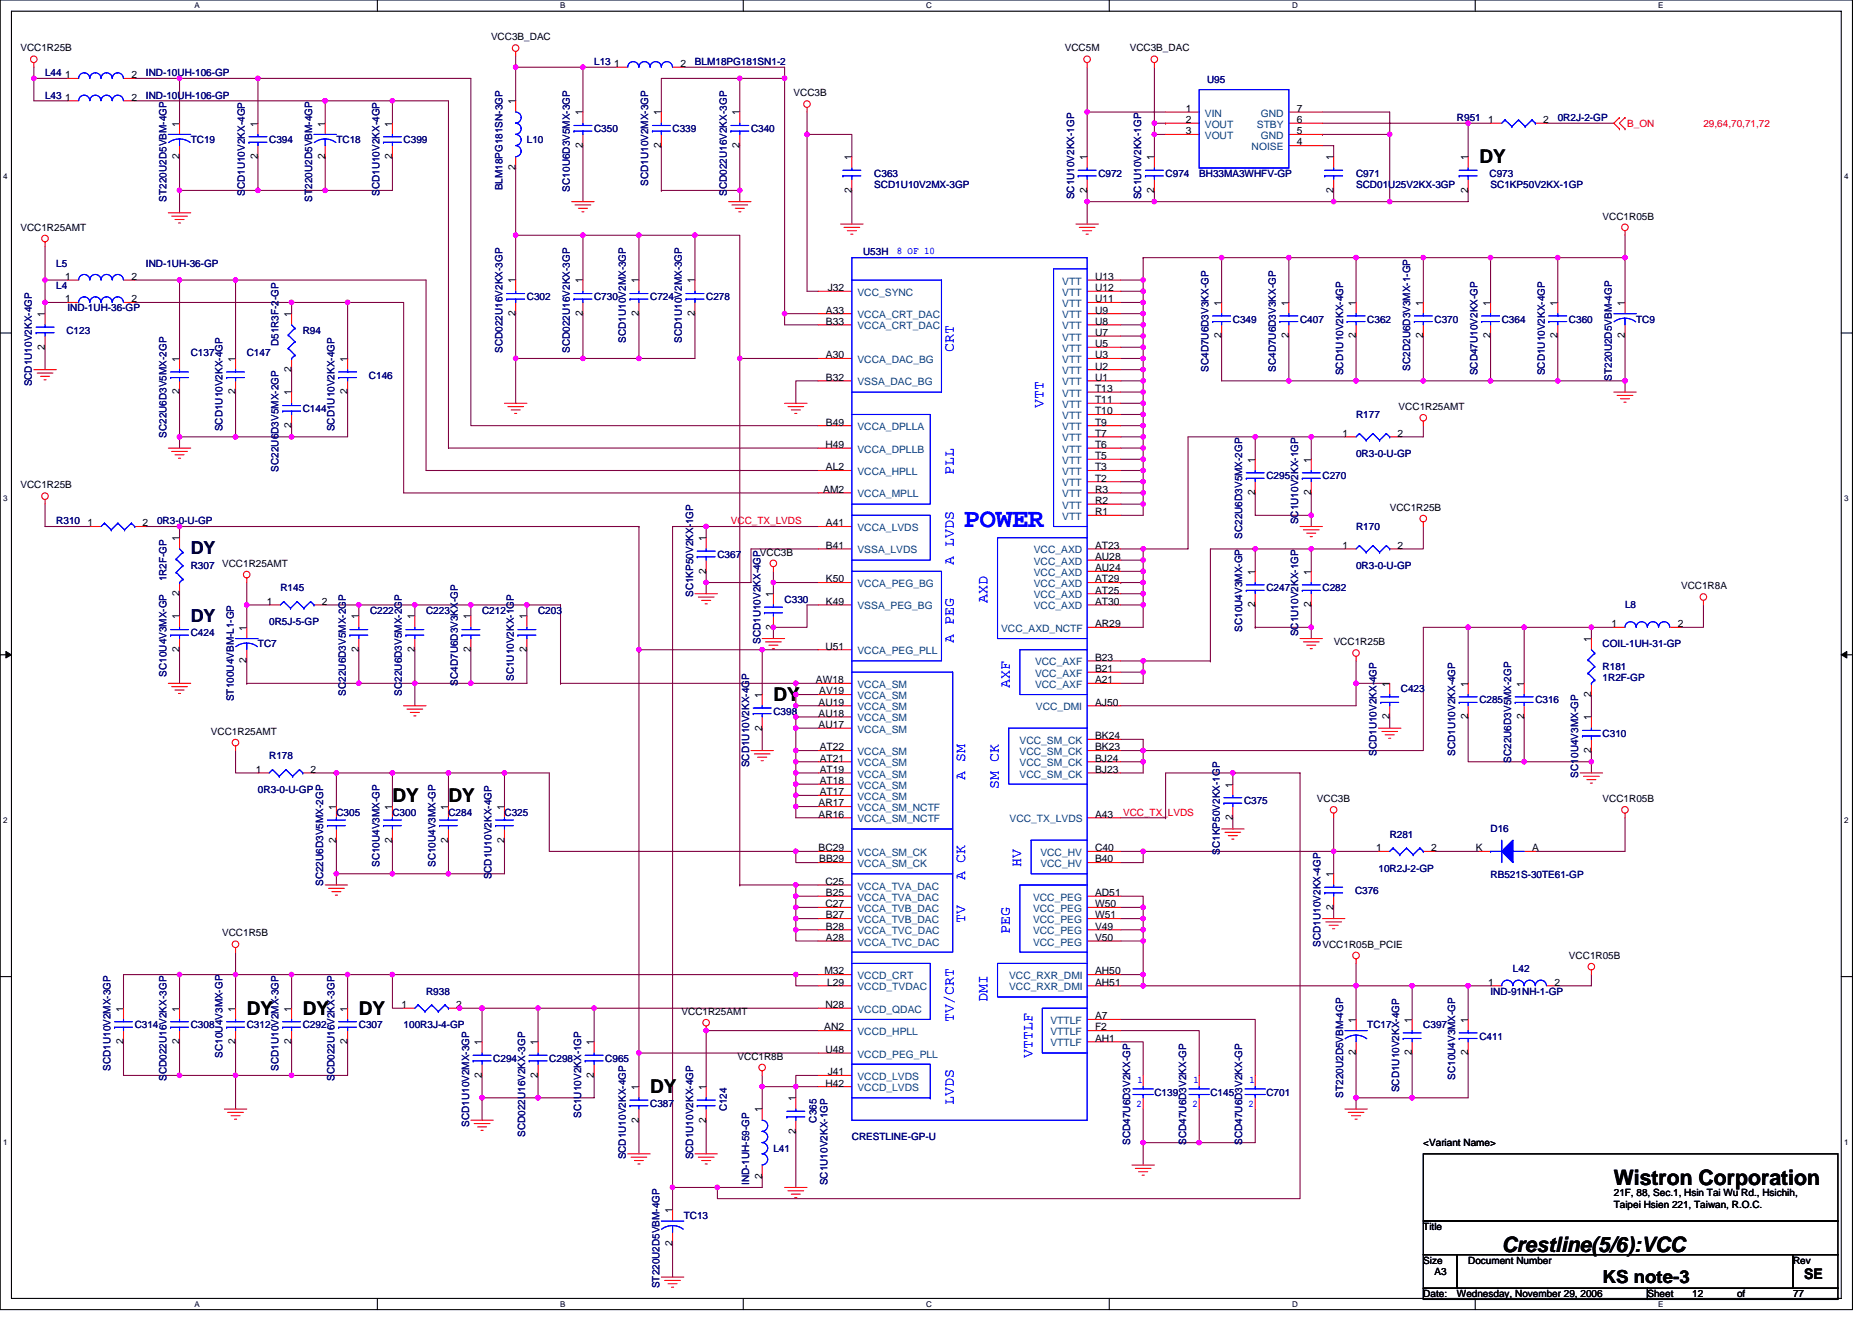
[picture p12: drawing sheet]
<svg xmlns="http://www.w3.org/2000/svg" width="297mm" height="210mm" viewBox="0 0 297 210" stroke-linecap="round" stroke-linejoin="round" font-family="sans-serif">
<defs><g id="words">
<text font-size="4.3" fill="#00f" x="152.9" y="83.6">POWER</text>
<g font-size="3.4">
<text x="256.1" y="188">Wistron Corporation</text>
<text x="238.3" y="198.7">Crestline(5/6):VCC</text>
</g>
<g font-size="3">
<text x="234.7" y="25.9">DY</text>
<text x="122.7" y="111.3">DY</text>
<text x="62.3" y="127.3">DY</text>
<text x="71.2" y="127.3">DY</text>
<text x="39.2" y="161">DY</text>
<text x="48" y="161">DY</text>
<text x="56.9" y="161">DY</text>
<text x="103.2" y="173.5">DY</text>
</g>
<g font-size="2.8" fill="#000040">
<text x="30.3" y="88">DY</text>
<text x="30.3" y="98.7">DY</text>
</g>
<text font-size="2.8" x="254.3" y="203.6">KS note-3</text>
<g font-size="2.3" fill="#00f">
<text x="151.4" y="55.8" transform="rotate(-90 151.4 55.8)">CRT</text>
<text x="165.6" y="64.7" transform="rotate(-90 165.6 64.7)">VTT</text>
<text x="151.4" y="75.4" transform="rotate(-90 151.4 75.4)">PLL</text>
<text x="151.4" y="89.6" transform="rotate(-90 151.4 89.6)">A LVDS</text>
<text x="156.7" y="95.7" transform="rotate(-90 156.7 95.7)">AXD</text>
<text x="151.4" y="102.1" transform="rotate(-90 151.4 102.1)">A PEG</text>
<text x="160.2" y="109.2" transform="rotate(-90 160.2 109.2)">AXF</text>
<text x="153.1" y="123.7" transform="rotate(-90 153.1 123.7)">A SM</text>
<text x="158.5" y="125.2" transform="rotate(-90 158.5 125.2)">SM CK</text>
<text x="162" y="137.6" transform="rotate(-90 162 137.6)">HV</text>
<text x="153.1" y="139.7" transform="rotate(-90 153.1 139.7)">A CK</text>
<text x="153.1" y="146.5" transform="rotate(-90 153.1 146.5)">TV</text>
<text x="160.2" y="148.3" transform="rotate(-90 160.2 148.3)">PEG</text>
<text x="156.7" y="159" transform="rotate(-90 156.7 159)">DMI</text>
<text x="151.4" y="162.2" transform="rotate(-90 151.4 162.2)">TV/CRT</text>
<text x="163.8" y="167.9" transform="rotate(-90 163.8 167.9)">VTTLF</text>
<text x="151.4" y="175.3" transform="rotate(-90 151.4 175.3)">LVDS</text>
</g>
<text font-size="2.3" x="286.3" y="203.1">SE</text>
<g font-size="1.6">
<text x="3.2" y="8.2">VCC1R25B</text>
<text x="77.9" y="6.4">VCC3B_DAC</text>
<text x="97.5" y="10.6">1</text>
<text x="108" y="10.6">2</text>
<text x="168.9" y="8.2">VCC5M</text>
<text x="179.3" y="8.2">VCC3B_DAC</text>
<text x="10.3" y="12.4">1</text>
<text x="10.3" y="16">1</text>
<text x="20.8" y="12.4">2</text>
<text x="20.8" y="16">2</text>
<text x="81.8" y="16.5" transform="rotate(-90 81.8 16.5)">1</text>
<text x="125.9" y="15.3">VCC3B</text>
<text x="188.1" y="17.8">1</text>
<text x="205.8" y="17.8">7</text>
<text x="28.5" y="20.1" transform="rotate(-90 28.5 20.1)">1</text>
<text x="40.9" y="20.1" transform="rotate(-90 40.9 20.1)">1</text>
<text x="51.6" y="20.1" transform="rotate(-90 51.6 20.1)">1</text>
<text x="62.2" y="20.1" transform="rotate(-90 62.2 20.1)">1</text>
<text x="92.5" y="23.5" transform="rotate(-90 92.5 23.5)">2</text>
<text x="92.5" y="18.3" transform="rotate(-90 92.5 18.3)">1</text>
<text x="104.9" y="23.5" transform="rotate(-90 104.9 23.5)">2</text>
<text x="104.9" y="18.3" transform="rotate(-90 104.9 18.3)">1</text>
<text x="117.4" y="23.5" transform="rotate(-90 117.4 23.5)">2</text>
<text x="117.4" y="18.3" transform="rotate(-90 117.4 18.3)">1</text>
<text x="188.1" y="19.5">2</text>
<text x="188.1" y="21.3">3</text>
<text x="205.8" y="21.3">5</text>
<text x="205.8" y="23.1">4</text>
<text x="205.8" y="19.5">6</text>
<text x="236.2" y="19.5">1</text>
<text x="244.9" y="19.5">2</text>
<text x="28.5" y="25.3" transform="rotate(-90 28.5 25.3)">2</text>
<text x="40.9" y="25.3" transform="rotate(-90 40.9 25.3)">2</text>
<text x="51.6" y="25.3" transform="rotate(-90 51.6 25.3)">2</text>
<text x="62.2" y="25.3" transform="rotate(-90 62.2 25.3)">2</text>
<text x="81.8" y="27.1" transform="rotate(-90 81.8 27.1)">2</text>
<text x="135.1" y="25.4" transform="rotate(-90 135.1 25.4)">1</text>
<text x="172.5" y="25.4" transform="rotate(-90 172.5 25.4)">1</text>
<text x="183.2" y="25.4" transform="rotate(-90 183.2 25.4)">1</text>
<text x="211.6" y="25.4" transform="rotate(-90 211.6 25.4)">1</text>
<text x="232.9" y="25.4" transform="rotate(-90 232.9 25.4)">1</text>
<text x="135.1" y="30.6" transform="rotate(-90 135.1 30.6)">2</text>
<text x="172.5" y="30.6" transform="rotate(-90 172.5 30.6)">2</text>
<text x="183.2" y="30.6" transform="rotate(-90 183.2 30.6)">2</text>
<text x="211.6" y="30.6" transform="rotate(-90 211.6 30.6)">2</text>
<text x="232.9" y="30.6" transform="rotate(-90 232.9 30.6)">2</text>
<text x="254.3" y="34.8">VCC1R05B</text>
<text x="3.2" y="36.6">VCC1R25AMT</text>
<text x="10.3" y="44.4">1</text>
<text x="10.3" y="48">1</text>
<text x="20.8" y="44.4">2</text>
<text x="20.8" y="48">2</text>
<text x="81.8" y="45" transform="rotate(-90 81.8 45)">1</text>
<text x="92.5" y="45" transform="rotate(-90 92.5 45)">1</text>
<text x="101.4" y="45" transform="rotate(-90 101.4 45)">1</text>
<text x="110.3" y="45" transform="rotate(-90 110.3 45)">1</text>
<text x="131.3" y="46.2">J32</text>
<text x="173.8" y="48">U11</text>
<text x="173.8" y="46.2">U12</text>
<text x="173.8" y="44.4">U13</text>
<text x="7.1" y="50.3" transform="rotate(-90 7.1 50.3)">1</text>
<text x="46.2" y="50.3" transform="rotate(-90 46.2 50.3)">1</text>
<text x="81.8" y="50.2" transform="rotate(-90 81.8 50.2)">2</text>
<text x="92.5" y="50.2" transform="rotate(-90 92.5 50.2)">2</text>
<text x="101.4" y="50.2" transform="rotate(-90 101.4 50.2)">2</text>
<text x="110.3" y="50.2" transform="rotate(-90 110.3 50.2)">2</text>
<text x="131.1" y="49.8">A33</text>
<text x="131.1" y="51.5">B33</text>
<text x="173.8" y="53.3">U7</text>
<text x="173.8" y="51.5">U8</text>
<text x="173.8" y="49.8">U9</text>
<text x="193.8" y="53.7" transform="rotate(-90 193.8 53.7)">2</text>
<text x="193.8" y="48.5" transform="rotate(-90 193.8 48.5)">1</text>
<text x="204.5" y="53.7" transform="rotate(-90 204.5 53.7)">2</text>
<text x="204.5" y="48.5" transform="rotate(-90 204.5 48.5)">1</text>
<text x="215.2" y="53.7" transform="rotate(-90 215.2 53.7)">2</text>
<text x="215.2" y="48.5" transform="rotate(-90 215.2 48.5)">1</text>
<text x="225.8" y="53.7" transform="rotate(-90 225.8 53.7)">2</text>
<text x="225.8" y="48.5" transform="rotate(-90 225.8 48.5)">1</text>
<text x="236.5" y="53.7" transform="rotate(-90 236.5 53.7)">2</text>
<text x="236.5" y="48.5" transform="rotate(-90 236.5 48.5)">1</text>
<text x="247.2" y="53.7" transform="rotate(-90 247.2 53.7)">2</text>
<text x="247.2" y="48.5" transform="rotate(-90 247.2 48.5)">1</text>
<text x="257.8" y="53.7" transform="rotate(-90 257.8 53.7)">2</text>
<text x="257.8" y="48.5" transform="rotate(-90 257.8 48.5)">1</text>
<text x="7.1" y="55.5" transform="rotate(-90 7.1 55.5)">2</text>
<text x="28.5" y="57.4" transform="rotate(-90 28.5 57.4)">1</text>
<text x="37.4" y="57.4" transform="rotate(-90 37.4 57.4)">1</text>
<text x="46.2" y="59.1" transform="rotate(-90 46.2 59.1)">2</text>
<text x="55.1" y="57.4" transform="rotate(-90 55.1 57.4)">1</text>
<text x="131.1" y="56.9">A30</text>
<text x="173.8" y="58.7">U2</text>
<text x="173.8" y="56.9">U3</text>
<text x="173.8" y="55.1">U5</text>
<text x="28.5" y="62.6" transform="rotate(-90 28.5 62.6)">2</text>
<text x="37.4" y="62.6" transform="rotate(-90 37.4 62.6)">2</text>
<text x="46.2" y="62.8" transform="rotate(-90 46.2 62.8)">1</text>
<text x="55.1" y="62.6" transform="rotate(-90 55.1 62.6)">2</text>
<text x="131.1" y="60.4">B32</text>
<text x="173.8" y="65.8">T10</text>
<text x="173.8" y="64">T11</text>
<text x="173.8" y="62.2">T13</text>
<text x="173.8" y="60.4">U1</text>
<text x="221.9" y="65.1">VCC1R25AMT</text>
<text x="46.2" y="67.9" transform="rotate(-90 46.2 67.9)">2</text>
<text x="131" y="71.1">H49</text>
<text x="131.1" y="67.5">B49</text>
<text x="173.8" y="71.1">T6</text>
<text x="173.8" y="69.3">T7</text>
<text x="173.8" y="67.5">T9</text>
<text x="213" y="69.3">1</text>
<text x="221.8" y="69.3">2</text>
<text x="3.2" y="77.5">VCC1R25B</text>
<text x="131.1" y="74.7">AL2</text>
<text x="173.8" y="76.4">T2</text>
<text x="173.8" y="74.7">T3</text>
<text x="173.8" y="72.9">T5</text>
<text x="199.2" y="73.4" transform="rotate(-90 199.2 73.4)">1</text>
<text x="208" y="73.4" transform="rotate(-90 208 73.4)">1</text>
<text x="13.9" y="83.5">1</text>
<text x="22.6" y="83.5">2</text>
<text x="130.6" y="78.2">AM2</text>
<text x="131.1" y="83.5">A41</text>
<text x="173.8" y="81.8">R1</text>
<text x="173.8" y="80">R2</text>
<text x="173.8" y="78.2">R3</text>
<text x="199.2" y="78.6" transform="rotate(-90 199.2 78.6)">2</text>
<text x="208" y="78.6" transform="rotate(-90 208 78.6)">2</text>
<text x="220.5" y="81.1">VCC1R25B</text>
<text x="28.5" y="85.9" transform="rotate(-90 28.5 85.9)">1</text>
<text x="35.2" y="90">VCC1R25AMT</text>
<text x="112" y="85.9" transform="rotate(-90 112 85.9)">1</text>
<text x="120.6" y="88.2">VCC3B</text>
<text x="131.1" y="87.1">B41</text>
<text x="173.8" y="88.9">AU28</text>
<text x="173.8" y="87.1">AT23</text>
<text x="213" y="87.1">1</text>
<text x="221.8" y="87.1">2</text>
<text x="28.5" y="94.6" transform="rotate(-90 28.5 94.6)">2</text>
<text x="42.4" y="96">1</text>
<text x="51.1" y="96">2</text>
<text x="112" y="91.1" transform="rotate(-90 112 91.1)">2</text>
<text x="122.7" y="94.8" transform="rotate(-90 122.7 94.8)">1</text>
<text x="131.1" y="92.4">K50</text>
<text x="131.1" y="96">K49</text>
<text x="173.8" y="90.7">AU24</text>
<text x="173.8" y="94.2">AT25</text>
<text x="173.8" y="92.4">AT29</text>
<text x="173.8" y="96">AT30</text>
<text x="199.2" y="91.2" transform="rotate(-90 199.2 91.2)">1</text>
<text x="208" y="91.2" transform="rotate(-90 208 91.2)">1</text>
<text x="266.7" y="93.5">VCC1R8A</text>
<text x="28.5" y="98.3" transform="rotate(-90 28.5 98.3)">1</text>
<text x="39.1" y="100.1" transform="rotate(-90 39.1 100.1)">1</text>
<text x="56.9" y="98.3" transform="rotate(-90 56.9 98.3)">1</text>
<text x="65.8" y="98.3" transform="rotate(-90 65.8 98.3)">1</text>
<text x="74.7" y="98.3" transform="rotate(-90 74.7 98.3)">1</text>
<text x="83.6" y="98.3" transform="rotate(-90 83.6 98.3)">1</text>
<text x="122.7" y="99.9" transform="rotate(-90 122.7 99.9)">2</text>
<text x="173.8" y="99.5">AR29</text>
<text x="199.2" y="96.4" transform="rotate(-90 199.2 96.4)">2</text>
<text x="208" y="96.4" transform="rotate(-90 208 96.4)">2</text>
<text x="252.5" y="101.9" transform="rotate(-90 252.5 101.9)">1</text>
<text x="255.7" y="99.5">1</text>
<text x="266.2" y="99.5">2</text>
<text x="28.5" y="103.5" transform="rotate(-90 28.5 103.5)">2</text>
<text x="39.1" y="105.3" transform="rotate(-90 39.1 105.3)">2</text>
<text x="56.9" y="103.5" transform="rotate(-90 56.9 103.5)">2</text>
<text x="65.8" y="103.5" transform="rotate(-90 65.8 103.5)">2</text>
<text x="74.7" y="103.5" transform="rotate(-90 74.7 103.5)">2</text>
<text x="83.6" y="103.5" transform="rotate(-90 83.6 103.5)">2</text>
<text x="131" y="103.1">U51</text>
<text x="173.8" y="106.7">B21</text>
<text x="173.8" y="104.9">B23</text>
<text x="211.6" y="102.4">VCC1R25B</text>
<text x="120.9" y="110.8" transform="rotate(-90 120.9 110.8)">1</text>
<text x="129.5" y="108.4">AW18</text>
<text x="129.9" y="112">AU19</text>
<text x="129.9" y="113.8">AU18</text>
<text x="130" y="110.2">AV19</text>
<text x="173.8" y="112">AJ50</text>
<text x="173.8" y="108.4">A21</text>
<text x="220.5" y="109" transform="rotate(-90 220.5 109)">1</text>
<text x="232.9" y="109" transform="rotate(-90 232.9 109)">1</text>
<text x="241.8" y="109" transform="rotate(-90 241.8 109)">1</text>
<text x="252.5" y="110.6" transform="rotate(-90 252.5 110.6)">2</text>
<text x="33.5" y="116.6">VCC1R25AMT</text>
<text x="120.9" y="116" transform="rotate(-90 120.9 116)">2</text>
<text x="129.9" y="115.5">AU17</text>
<text x="130.1" y="119.1">AT22</text>
<text x="173.8" y="119.1">BK23</text>
<text x="173.8" y="117.3">BK24</text>
<text x="220.5" y="114.2" transform="rotate(-90 220.5 114.2)">2</text>
<text x="232.9" y="114.2" transform="rotate(-90 232.9 114.2)">2</text>
<text x="241.8" y="114.2" transform="rotate(-90 241.8 114.2)">2</text>
<text x="252.5" y="119.5" transform="rotate(-90 252.5 119.5)">2</text>
<text x="252.5" y="114.3" transform="rotate(-90 252.5 114.3)">1</text>
<text x="40.6" y="122.7">1</text>
<text x="49.3" y="122.7">2</text>
<text x="130.1" y="124.4">AT18</text>
<text x="130.1" y="122.7">AT19</text>
<text x="130.1" y="120.9">AT21</text>
<text x="173.8" y="122.7">BJ23</text>
<text x="173.8" y="120.9">BJ24</text>
<text x="195.6" y="125" transform="rotate(-90 195.6 125)">1</text>
<text x="53.4" y="128.5" transform="rotate(-90 53.4 128.5)">1</text>
<text x="62.2" y="128.5" transform="rotate(-90 62.2 128.5)">1</text>
<text x="71.1" y="128.5" transform="rotate(-90 71.1 128.5)">1</text>
<text x="80" y="128.5" transform="rotate(-90 80 128.5)">1</text>
<text x="129.9" y="129.8">AR16</text>
<text x="129.9" y="128">AR17</text>
<text x="130.1" y="126.2">AT17</text>
<text x="173.8" y="129.8">A43</text>
<text x="195.6" y="130.2" transform="rotate(-90 195.6 130.2)">2</text>
<text x="209" y="127.3">VCC3B</text>
<text x="254.3" y="127.3">VCC1R05B</text>
<text x="53.4" y="133.7" transform="rotate(-90 53.4 133.7)">2</text>
<text x="62.2" y="133.7" transform="rotate(-90 62.2 133.7)">2</text>
<text x="71.1" y="133.7" transform="rotate(-90 71.1 133.7)">2</text>
<text x="80" y="133.7" transform="rotate(-90 80 133.7)">2</text>
<text x="129.9" y="135.1">BC29</text>
<text x="130" y="136.9">BB29</text>
<text x="173.8" y="135.1">C40</text>
<text x="173.8" y="136.9">B40</text>
<text x="218.4" y="135.1">1</text>
<text x="227.1" y="135.1">2</text>
<text x="234.2" y="135.1">K</text>
<text x="243.1" y="135.1">A</text>
<text x="131" y="140.4">C25</text>
<text x="131" y="144">C27</text>
<text x="131.1" y="142.2">B25</text>
<text x="173.8" y="144">W50</text>
<text x="173.8" y="142.2">AD51</text>
<text x="211.6" y="139.2" transform="rotate(-90 211.6 139.2)">1</text>
<text x="35.2" y="148.6">VCC1R5B</text>
<text x="131.1" y="149.3">A28</text>
<text x="131.1" y="145.8">B27</text>
<text x="131.1" y="147.6">B28</text>
<text x="173.8" y="147.6">V49</text>
<text x="173.8" y="149.3">V50</text>
<text x="173.8" y="145.8">W51</text>
<text x="211.6" y="144.4" transform="rotate(-90 211.6 144.4)">2</text>
<text x="130.8" y="154.7">M32</text>
<text x="173.8" y="154.7">AH50</text>
<text x="209.8" y="150.4">VCC1R05B_PCIE</text>
<text x="249" y="152.2">VCC1R05B</text>
<text x="19.6" y="160.5" transform="rotate(-90 19.6 160.5)">1</text>
<text x="28.5" y="160.5" transform="rotate(-90 28.5 160.5)">1</text>
<text x="37.4" y="160.5" transform="rotate(-90 37.4 160.5)">1</text>
<text x="46.2" y="160.5" transform="rotate(-90 46.2 160.5)">1</text>
<text x="55.1" y="160.5" transform="rotate(-90 55.1 160.5)">1</text>
<text x="63.7" y="160">1</text>
<text x="72.4" y="160">2</text>
<text x="108.1" y="161.1">VCC1R25AMT</text>
<text x="131" y="160">N28</text>
<text x="131.3" y="156.4">L29</text>
<text x="173.8" y="156.4">AH51</text>
<text x="173.8" y="161.8">A7</text>
<text x="236.2" y="156.4">1</text>
<text x="246.7" y="156.4">2</text>
<text x="19.6" y="165.7" transform="rotate(-90 19.6 165.7)">2</text>
<text x="28.5" y="165.7" transform="rotate(-90 28.5 165.7)">2</text>
<text x="37.4" y="165.7" transform="rotate(-90 37.4 165.7)">2</text>
<text x="46.2" y="165.7" transform="rotate(-90 46.2 165.7)">2</text>
<text x="55.1" y="165.7" transform="rotate(-90 55.1 165.7)">2</text>
<text x="76.5" y="165.9" transform="rotate(-90 76.5 165.9)">1</text>
<text x="85.4" y="165.9" transform="rotate(-90 85.4 165.9)">1</text>
<text x="94.3" y="165.9" transform="rotate(-90 94.3 165.9)">1</text>
<text x="130.8" y="163.6">AN2</text>
<text x="131" y="167.1">U48</text>
<text x="173.8" y="165.3">AH1</text>
<text x="173.8" y="163.6">F2</text>
<text x="215.2" y="167.5" transform="rotate(-90 215.2 167.5)">2</text>
<text x="215.2" y="162.3" transform="rotate(-90 215.2 162.3)">1</text>
<text x="224" y="167.5" transform="rotate(-90 224 167.5)">2</text>
<text x="224" y="162.3" transform="rotate(-90 224 162.3)">1</text>
<text x="232.9" y="167.5" transform="rotate(-90 232.9 167.5)">2</text>
<text x="232.9" y="162.3" transform="rotate(-90 232.9 162.3)">1</text>
<text x="76.5" y="171.1" transform="rotate(-90 76.5 171.1)">2</text>
<text x="85.4" y="171.1" transform="rotate(-90 85.4 171.1)">2</text>
<text x="94.3" y="171.1" transform="rotate(-90 94.3 171.1)">2</text>
<text x="101.4" y="173" transform="rotate(-90 101.4 173)">1</text>
<text x="112" y="173" transform="rotate(-90 112 173)">1</text>
<text x="117" y="168.2">VCC1R8B</text>
<text x="131" y="172.4">H42</text>
<text x="131.3" y="170.7">J41</text>
<text x="101.4" y="178.2" transform="rotate(-90 101.4 178.2)">2</text>
<text x="112" y="178.2" transform="rotate(-90 112 178.2)">2</text>
<text x="120.9" y="176.6" transform="rotate(-90 120.9 176.6)">1</text>
<text x="126.3" y="180" transform="rotate(-90 126.3 180)">2</text>
<text x="126.3" y="174.8" transform="rotate(-90 126.3 174.8)">1</text>
<text x="225.8" y="181.9">&lt;Variant Name&gt;</text>
<text x="120.9" y="187.1" transform="rotate(-90 120.9 187.1)">2</text>
<text x="256.1" y="189.9">21F, 88, Sec.1, Hsin Tai Wu Rd., Hsichih,</text>
<text x="256.1" y="191.7">Taipei Hsien 221, Taiwan, R.O.C.</text>
<text x="106.7" y="197.7" transform="rotate(-90 106.7 197.7)">2</text>
<text x="106.7" y="192.6" transform="rotate(-90 106.7 192.6)">1</text>
<text x="225.8" y="195.2">Title</text>
<text x="225.8" y="200.6">Size</text>
<text x="227.6" y="202.3">A3</text>
<text x="233" y="200.6">Document Number</text>
<text x="284.5" y="200.6">Rev</text>
<text x="225.8" y="205.9">Date:</text>
<text x="231.2" y="205.9">Wednesday, November 29, 2006</text>
<text x="261.4" y="205.9">Sheet</text>
<text x="268.5" y="205.9">12</text>
<text x="275.6" y="205.9">of</text>
<text x="284.5" y="205.9">77</text>
</g>
<g font-size="1.6" fill="#000080">
<text x="94.3" y="10.3">L13</text>
<text x="110.3" y="10.3">BLM18PG181SN1-2</text>
<text x="7.2" y="12.1">L44</text>
<text x="7.2" y="15.6">L43</text>
<text x="23.2" y="12.1">IND-10UH-106-GP</text>
<text x="23.2" y="15.6">IND-10UH-106-GP</text>
<text x="191.5" y="13.1">U95</text>
<text x="30.3" y="22.8">TC19</text>
<text x="42.7" y="22.8">C394</text>
<text x="53.4" y="22.8">TC18</text>
<text x="64" y="22.8">C399</text>
<text x="83.6" y="22.8">L10</text>
<text x="94.3" y="21">C350</text>
<text x="106.7" y="21">C339</text>
<text x="119.2" y="21">C340</text>
<text x="231.2" y="19.2">R951</text>
<text x="247.2" y="19.2">0R2J-2-GP</text>
<text x="102.9" y="29.5" transform="rotate(-90 102.9 29.5)">SCD1U10V2MX-3GP</text>
<text x="138.7" y="28.1">C363</text>
<text x="138.7" y="29.9">SCD1U10V2MX-3GP</text>
<text x="174.3" y="28.1">C972</text>
<text x="185" y="28.1">C974</text>
<text x="190.3" y="28.1">BH33MA3WHFV-GP</text>
<text x="215.2" y="28.1">C971</text>
<text x="215.2" y="29.9">SCD01U25V2KX-3GP</text>
<text x="236.3" y="28.1">C973</text>
<text x="236.5" y="29.9">SC1KP50V2KX-1GP</text>
<text x="26.4" y="32" transform="rotate(-90 26.4 32)">ST220U2D5VBM-4GP</text>
<text x="38.9" y="31.1" transform="rotate(-90 38.9 31.1)">SCD1U10V2KX-4GP</text>
<text x="49.5" y="32" transform="rotate(-90 49.5 32)">ST220U2D5VBM-4GP</text>
<text x="60.2" y="31.1" transform="rotate(-90 60.2 31.1)">SCD1U10V2KX-4GP</text>
<text x="79.8" y="30.2" transform="rotate(-90 79.8 30.2)">BLM18PG181SN-3GP</text>
<text x="90.4" y="30.4" transform="rotate(-90 90.4 30.4)">SC10U6D3V5MX-3GP</text>
<text x="115.3" y="31.1" transform="rotate(-90 115.3 31.1)">SCD022U16V2KX-3GP</text>
<text x="170.4" y="31.6" transform="rotate(-90 170.4 31.6)">SC1U10V2KX-1GP</text>
<text x="181.1" y="31.6" transform="rotate(-90 181.1 31.6)">SC1U10V2KX-1GP</text>
<text x="136.9" y="40.5">U53H</text>
<text x="8.9" y="42.3">L5</text>
<text x="8.9" y="45.9">L4</text>
<text x="23.2" y="42.3">IND-1UH-36-GP</text>
<text x="83.6" y="47.6">C302</text>
<text x="94.3" y="47.6">C730</text>
<text x="103.2" y="47.6">C724</text>
<text x="112.1" y="47.6">C278</text>
<text x="10.5" y="53">C123</text>
<text x="10.7" y="49.4">IND-1UH-36-GP</text>
<text x="48" y="53">R94</text>
<text x="195.6" y="51.2">C349</text>
<text x="206.3" y="51.2">C407</text>
<text x="217" y="51.2">C362</text>
<text x="227.6" y="51.2">C370</text>
<text x="238.3" y="51.2">C364</text>
<text x="249" y="51.2">C360</text>
<text x="259.6" y="51.2">TC9</text>
<text x="30.3" y="56.5">C137</text>
<text x="39.2" y="56.5">C147</text>
<text x="44.2" y="54.9" transform="rotate(-90 44.2 54.9)">D51R3F-2-GP</text>
<text x="79.8" y="56" transform="rotate(-90 79.8 56)">SCD022U16V2KX-3GP</text>
<text x="90.4" y="56" transform="rotate(-90 90.4 56)">SCD022U16V2KX-3GP</text>
<text x="99.3" y="54.4" transform="rotate(-90 99.3 54.4)">SCD1U10V2MX-3GP</text>
<text x="108.2" y="54.4" transform="rotate(-90 108.2 54.4)">SCD1U10V2MX-3GP</text>
<text x="191.8" y="59" transform="rotate(-90 191.8 59)">SC4D7U6D3V3KX-GP</text>
<text x="202.4" y="59" transform="rotate(-90 202.4 59)">SC4D7U6D3V3KX-GP</text>
<text x="213.1" y="59.6" transform="rotate(-90 213.1 59.6)">SCD1U10V2KX-4GP</text>
<text x="223.8" y="58.8" transform="rotate(-90 223.8 58.8)">SC2D2U6D3V3MX-1-GP</text>
<text x="234.4" y="59.6" transform="rotate(-90 234.4 59.6)">SCD47U10V2KX-GP</text>
<text x="245.1" y="59.6" transform="rotate(-90 245.1 59.6)">SCD1U10V2KX-4GP</text>
<text x="5.1" y="61.3" transform="rotate(-90 5.1 61.3)">SCD1U10V2KX-4GP</text>
<text x="48" y="65.4">C144</text>
<text x="58.5" y="60.1">C146</text>
<text x="255.8" y="60.5" transform="rotate(-90 255.8 60.5)">ST220U2D5VBM-4GP</text>
<text x="26.4" y="69.5" transform="rotate(-90 26.4 69.5)">SC22U6D3V5MX-2GP</text>
<text x="35.3" y="68.5" transform="rotate(-90 35.3 68.5)">SCD1U10V2KX-4GP</text>
<text x="53.1" y="68.5" transform="rotate(-90 53.1 68.5)">SCD1U10V2KX-4GP</text>
<text x="215.2" y="66.3">R177</text>
<text x="44.2" y="74.8" transform="rotate(-90 44.2 74.8)">SC22U6D3V5MX-2GP</text>
<text x="201" y="76.1">C295</text>
<text x="209.8" y="76.1">C270</text>
<text x="215.2" y="72.5">0R3-0-U-GP</text>
<text x="8.9" y="83.2">R310</text>
<text x="24.9" y="83.2">0R3-0-U-GP</text>
<text x="206" y="83.2" transform="rotate(-90 206 83.2)">SC1U10V2KX-1GP</text>
<text x="113.8" y="88.5">C367</text>
<text x="197.1" y="85.5" transform="rotate(-90 197.1 85.5)">SC22U6D3V5MX-2GP</text>
<text x="215.2" y="84.1">R170</text>
<text x="26.4" y="92.3" transform="rotate(-90 26.4 92.3)">1R2F-GP</text>
<text x="30.3" y="90.3">R307</text>
<text x="44.5" y="93.9">R145</text>
<text x="110" y="94.8" transform="rotate(-90 110 94.8)">SC1KP50V2KX-1GP</text>
<text x="124.5" y="95.7">C330</text>
<text x="201" y="93.9">C247</text>
<text x="209.8" y="93.9">C282</text>
<text x="215.2" y="90.3">0R3-0-U-GP</text>
<text x="30.3" y="101">C424</text>
<text x="42.7" y="99.2">0R5J-5-GP</text>
<text x="58.7" y="97.4">C222</text>
<text x="67.6" y="97.4">C223</text>
<text x="76.5" y="97.4">C212</text>
<text x="85.4" y="97.4">C203</text>
<text x="197.1" y="100.3" transform="rotate(-90 197.1 100.3)">SC10U4V3MX-GP</text>
<text x="206" y="101" transform="rotate(-90 206 101)">SC1U10V2KX-1GP</text>
<text x="257.8" y="96.5">L8</text>
<text x="26.4" y="107.4" transform="rotate(-90 26.4 107.4)">SC10U4V3MX-GP</text>
<text x="40.9" y="102.8">TC7</text>
<text x="120.6" y="102.2" transform="rotate(-90 120.6 102.2)">SCD1U10V2KX-4GP</text>
<text x="254.3" y="102.8">COIL-1UH-31-GP</text>
<text x="254.3" y="106.3">R181</text>
<text x="37.1" y="111.3" transform="rotate(-90 37.1 111.3)">ST100U4VBM-L1-GP</text>
<text x="54.9" y="110.4" transform="rotate(-90 54.9 110.4)">SC22U6D3V5MX-2GP</text>
<text x="63.8" y="110.4" transform="rotate(-90 63.8 110.4)">SC22U6D3V5MX-2GP</text>
<text x="72.6" y="108.8" transform="rotate(-90 72.6 108.8)">SC4D7U6D3V3KX-GP</text>
<text x="81.5" y="108.1" transform="rotate(-90 81.5 108.1)">SC1U10V2KX-1GP</text>
<text x="122.7" y="113.4">C398</text>
<text x="222.3" y="109.9">C423</text>
<text x="234.7" y="111.7">C285</text>
<text x="243.6" y="111.7">C316</text>
<text x="254.3" y="108.1">1R2F-GP</text>
<text x="254.3" y="117">C310</text>
<text x="40.9" y="125.9">0R3-0-U-GP</text>
<text x="42.7" y="120.5">R178</text>
<text x="118.9" y="121.8" transform="rotate(-90 118.9 121.8)">SCD1U10V2KX-4GP</text>
<text x="218.4" y="120" transform="rotate(-90 218.4 120)">SCD1U10V2KX-4GP</text>
<text x="230.9" y="120" transform="rotate(-90 230.9 120)">SCD1U10V2KX-4GP</text>
<text x="239.8" y="121.1" transform="rotate(-90 239.8 121.1)">SC22U6D3V5MX-2GP</text>
<text x="250.4" y="123.4" transform="rotate(-90 250.4 123.4)">SC10U4V3MX-GP</text>
<text x="53.4" y="129.4">C305</text>
<text x="62.3" y="129.4">C300</text>
<text x="71.2" y="129.4">C284</text>
<text x="80" y="129.4">C325</text>
<text x="197.4" y="127.7">C375</text>
<text x="60.2" y="137.6" transform="rotate(-90 60.2 137.6)">SC10U4V3MX-GP</text>
<text x="69.1" y="137.6" transform="rotate(-90 69.1 137.6)">SC10U4V3MX-GP</text>
<text x="193.5" y="135.7" transform="rotate(-90 193.5 135.7)">SC1KP50V2KX-1GP</text>
<text x="220.5" y="133">R281</text>
<text x="236.5" y="132.1">D16</text>
<text x="51.3" y="140.6" transform="rotate(-90 51.3 140.6)">SC22U6D3V5MX-2GP</text>
<text x="78" y="139.6" transform="rotate(-90 78 139.6)">SCD1U10V2KX-4GP</text>
<text x="215" y="141.9">C376</text>
<text x="218.7" y="138.3">10R2J-2-GP</text>
<text x="236.5" y="139.4">RB521S-30TE61-GP</text>
<text x="209.5" y="150.2" transform="rotate(-90 209.5 150.2)">SCD1U10V2KX-4GP</text>
<text x="240.1" y="154.3">L42</text>
<text x="67.6" y="157.9">R938</text>
<text x="236.5" y="157.9">IND-91NH-1-GP</text>
<text x="21.4" y="163.2">C314</text>
<text x="30.3" y="163.2">C308</text>
<text x="35.3" y="167.9" transform="rotate(-90 35.3 167.9)">SC10U4V3MX-GP</text>
<text x="39.2" y="163.2">C312</text>
<text x="48" y="163.2">C292</text>
<text x="56.9" y="163.2">C307</text>
<text x="64" y="163.2">100R3J-4-GP</text>
<text x="217" y="163.2">TC17</text>
<text x="225.8" y="163.2">C397</text>
<text x="234.7" y="165">C411</text>
<text x="17.5" y="170" transform="rotate(-90 17.5 170)">SCD1U10V2MX-3GP</text>
<text x="26.4" y="171.6" transform="rotate(-90 26.4 171.6)">SCD022U16V2KX-3GP</text>
<text x="44.2" y="170" transform="rotate(-90 44.2 170)">SCD1U10V2MX-3GP</text>
<text x="53.1" y="171.6" transform="rotate(-90 53.1 171.6)">SCD022U16V2KX-3GP</text>
<text x="78.3" y="168.6">C294</text>
<text x="87.2" y="168.6">C298</text>
<text x="96.1" y="168.6">C965</text>
<text x="183.2" y="173.9">C139</text>
<text x="192.1" y="173.9">C145</text>
<text x="201" y="173.9">C701</text>
<text x="222" y="173.4" transform="rotate(-90 222 173.4)">SCD1U10V2KX-4GP</text>
<text x="230.9" y="171.4" transform="rotate(-90 230.9 171.4)">SC10U4V3MX-GP</text>
<text x="74.4" y="178.9" transform="rotate(-90 74.4 178.9)">SCD1U10V2MX-3GP</text>
<text x="92.2" y="177.4" transform="rotate(-90 92.2 177.4)">SC1U10V2KX-1GP</text>
<text x="103.2" y="175.7">C387</text>
<text x="115.3" y="176.4" transform="rotate(-90 115.3 176.4)">C124</text>
<text x="129.5" y="178.2" transform="rotate(-90 129.5 178.2)">C365</text>
<text x="213.1" y="174.2" transform="rotate(-90 213.1 174.2)">ST220U2D5VBM-4GP</text>
<text x="83.3" y="180.5" transform="rotate(-90 83.3 180.5)">SCD022U16V2KX-3GP</text>
<text x="99.3" y="184" transform="rotate(-90 99.3 184)">SCD1U10V2KX-4GP</text>
<text x="110" y="184" transform="rotate(-90 110 184)">SCD1U10V2KX-4GP</text>
<text x="122.7" y="182.8">L41</text>
<text x="135.2" y="181">CRESTLINE-GP-U</text>
<text x="179.3" y="181.7" transform="rotate(-90 179.3 181.7)">SCD47U6D3V2KX-GP</text>
<text x="188.2" y="181.7" transform="rotate(-90 188.2 181.7)">SCD47U6D3V2KX-GP</text>
<text x="197.1" y="181.7" transform="rotate(-90 197.1 181.7)">SCD47U6D3V2KX-GP</text>
<text x="118.9" y="188.1" transform="rotate(-90 118.9 188.1)">IND-1UH-59-GP</text>
<text x="131.3" y="188.1" transform="rotate(-90 131.3 188.1)">SC1U10V2KX-1GP</text>
<text x="108.5" y="193.4">TC13</text>
<text x="104.6" y="204.5" transform="rotate(-90 104.6 204.5)">ST220U2D5VBM-4GP</text>
</g>
<g font-size="1.6" fill="#004080">
<text x="191.2" y="18.5">VIN</text>
<text x="191.2" y="20.3">VOUT</text>
<text x="191.2" y="22.1">VOUT</text>
<text x="198.6" y="23.8">NOISE</text>
<text x="199.4" y="20.3">STBY</text>
<text x="200" y="22.1">GND</text>
<text x="200" y="18.5">GND</text>
<text x="136.1" y="46.9">VCC_SYNC</text>
<text x="168.5" y="46.9">VTT</text>
<text x="168.5" y="45.2">VTT</text>
<text x="136.1" y="50.5">VCCA_CRT_DAC</text>
<text x="136.1" y="52.3">VCCA_CRT_DAC</text>
<text x="168.5" y="48.7">VTT</text>
<text x="168.5" y="52.3">VTT</text>
<text x="168.5" y="50.5">VTT</text>
<text x="136.1" y="57.6">VCCA_DAC_BG</text>
<text x="168.5" y="59.4">VTT</text>
<text x="168.5" y="57.6">VTT</text>
<text x="168.5" y="55.8">VTT</text>
<text x="168.5" y="54.1">VTT</text>
<text x="136.1" y="61.2">VSSA_DAC_BG</text>
<text x="168.5" y="64.7">VTT</text>
<text x="168.5" y="62.9">VTT</text>
<text x="168.5" y="61.2">VTT</text>
<text x="136.1" y="68.3">VCCA_DPLLA</text>
<text x="136.1" y="71.8">VCCA_DPLLB</text>
<text x="168.5" y="66.5">VTT</text>
<text x="168.5" y="71.8">VTT</text>
<text x="168.5" y="70.1">VTT</text>
<text x="168.5" y="68.3">VTT</text>
<text x="136.1" y="75.4">VCCA_HPLL</text>
<text x="168.5" y="77.2">VTT</text>
<text x="168.5" y="75.4">VTT</text>
<text x="168.5" y="73.6">VTT</text>
<text x="136.1" y="79">VCCA_MPLL</text>
<text x="168.5" y="82.5">VTT</text>
<text x="168.5" y="80.7">VTT</text>
<text x="168.5" y="79">VTT</text>
<text x="136.1" y="84.3">VCCA_LVDS</text>
<text x="136.1" y="87.8">VSSA_LVDS</text>
<text x="164" y="89.6">VCC_AXD</text>
<text x="164" y="87.8">VCC_AXD</text>
<text x="136.1" y="93.2">VCCA_PEG_BG</text>
<text x="164" y="91.4">VCC_AXD</text>
<text x="164" y="95">VCC_AXD</text>
<text x="164" y="93.2">VCC_AXD</text>
<text x="136.1" y="96.7">VSSA_PEG_BG</text>
<text x="158.9" y="100.3">VCC_AXD_NCTF</text>
<text x="164" y="96.7">VCC_AXD</text>
<text x="136.1" y="103.8">VCCA_PEG_PLL</text>
<text x="164.2" y="107.4">VCC_AXF</text>
<text x="164.2" y="105.6">VCC_AXF</text>
<text x="136.1" y="109.2">VCCA_SM</text>
<text x="136.1" y="112.7">VCCA_SM</text>
<text x="136.1" y="111">VCCA_SM</text>
<text x="164.2" y="109.2">VCC_AXF</text>
<text x="164.4" y="112.7">VCC_DMI</text>
<text x="136.1" y="119.8">VCCA_SM</text>
<text x="136.1" y="114.5">VCCA_SM</text>
<text x="136.1" y="116.3">VCCA_SM</text>
<text x="161.8" y="119.8">VCC_SM_CK</text>
<text x="161.8" y="118.1">VCC_SM_CK</text>
<text x="136.1" y="125.2">VCCA_SM</text>
<text x="136.1" y="123.4">VCCA_SM</text>
<text x="136.1" y="121.6">VCCA_SM</text>
<text x="161.8" y="123.4">VCC_SM_CK</text>
<text x="161.8" y="121.6">VCC_SM_CK</text>
<text x="136.1" y="127">VCCA_SM</text>
<text x="136.1" y="130.5">VCCA_SM_NCTF</text>
<text x="136.1" y="128.7">VCCA_SM_NCTF</text>
<text x="160.2" y="130.5">VCC_TX_LVDS</text>
<text x="136.1" y="137.6">VCCA_SM_CK</text>
<text x="136.1" y="135.8">VCCA_SM_CK</text>
<text x="165.1" y="135.8">VCC_HV</text>
<text x="165.1" y="137.6">VCC_HV</text>
<text x="136.1" y="143">VCCA_TVA_DAC</text>
<text x="136.1" y="141.2">VCCA_TVA_DAC</text>
<text x="163.9" y="143">VCC_PEG</text>
<text x="136.1" y="146.5">VCCA_TVB_DAC</text>
<text x="136.1" y="148.3">VCCA_TVC_DAC</text>
<text x="136.1" y="144.7">VCCA_TVB_DAC</text>
<text x="163.9" y="148.3">VCC_PEG</text>
<text x="163.9" y="144.7">VCC_PEG</text>
<text x="163.9" y="146.5">VCC_PEG</text>
<text x="136.1" y="150.1">VCCA_TVC_DAC</text>
<text x="136.1" y="155.4">VCCD_CRT</text>
<text x="160.1" y="155.4">VCC_RXR_DMI</text>
<text x="163.9" y="150.1">VCC_PEG</text>
<text x="136.1" y="157.2">VCCD_TVDAC</text>
<text x="136.1" y="160.7">VCCD_QDAC</text>
<text x="160.1" y="157.2">VCC_RXR_DMI</text>
<text x="136.1" y="164.3">VCCD_HPLL</text>
<text x="136.1" y="167.9">VCCD_PEG_PLL</text>
<text x="166.7" y="162.5">VTTLF</text>
<text x="166.7" y="166.1">VTTLF</text>
<text x="166.7" y="164.3">VTTLF</text>
<text x="136.1" y="171.4">VCCD_LVDS</text>
<text x="136.1" y="173.2">VCCD_LVDS</text>
</g>
<g font-size="1.6" fill="#f00">
<text x="258.2" y="20.1">B_ON</text>
<text x="270.3" y="20.1">29,64,70,71,72</text>
<text x="116" y="83.2">VCC_TX_LVDS</text>
<text x="178.2" y="129.4">VCC_TX_LVDS</text>
</g>
<g font-size="1.6" fill="#00f">
<text x="142.3" y="40.4">8 OF 10</text>
<text x="180.5" y="171.9">1</text>
<text x="189.4" y="171.9">1</text>
<text x="198.3" y="171.9">1</text>
<text x="180.3" y="175.7">2</text>
<text x="189.2" y="175.7">2</text>
<text x="198.1" y="175.7">2</text>
</g>
<g font-size="1.3">
<text x="30.8" y="1.3">A</text>
<text x="88.9" y="1.3">B</text>
<text x="147" y="1.3">C</text>
<text x="205" y="1.3">D</text>
<text x="263.1" y="1.3">E</text>
<text x=".5" y="28.4">4</text>
<text x="292.6" y="28.4">4</text>
<text x=".5" y="79.5">3</text>
<text x="292.6" y="79.5">3</text>
<text x=".5" y="130.6">2</text>
<text x="292.6" y="130.6">2</text>
<text x=".5" y="181.7">1</text>
<text x="292.6" y="181.7">1</text>
<text x="30.8" y="207.4">A</text>
<text x="88.9" y="207.4">B</text>
<text x="147" y="207.4">C</text>
<text x="205" y="207.4">D</text>
<text x="263.1" y="207.4">E</text>
</g>
</g></defs>
<path d="M0 0h293.9v207.9h-293.9zM1.8 1.8h290.4v204.3h-290.4z" fill="none" stroke="#000" stroke-width=".17"/>
<g fill="#fff">
<path d="M30.8 .2h.9v1.4h-.9z"/>
<path d="M30.8 206.3h.9v1.4h-.9z"/>
</g>
<path d="M59.9 0v1.8M59.9 206.1v1.8" fill="none" stroke="#000" stroke-width=".17"/>
<g fill="#fff">
<path d="M88.9 .2h.8v1.4h-.8z"/>
<path d="M88.9 206.3h.8v1.4h-.8z"/>
</g>
<path d="M117.9 0v1.8M117.9 206.1v1.8" fill="none" stroke="#000" stroke-width=".17"/>
<g fill="#fff">
<path d="M147 .2h.9v1.4h-.9z"/>
<path d="M147 206.3h.9v1.4h-.9z"/>
</g>
<path d="M176 0v1.8M176 206.1v1.8" fill="none" stroke="#000" stroke-width=".17"/>
<g fill="#fff">
<path d="M205 .2h.9v1.4h-.9z"/>
<path d="M205 206.3h.9v1.4h-.9z"/>
</g>
<path d="M234.1 0v1.8M234.1 206.1v1.8" fill="none" stroke="#000" stroke-width=".17"/>
<g fill="#fff">
<path d="M263.1 .2h.8v1.4h-.8z"/>
<path d="M263.1 206.3h.8v1.4h-.8z"/>
<path d="M.5 27.3h.7v1.4h-.7z"/>
<path d="M292.6 27.3h.7v1.4h-.7z"/>
<path d="M.5 78.4h.7v1.4h-.7z"/>
<path d="M292.6 78.4h.7v1.4h-.7z"/>
</g>
<path d="M0 52.9h1.8M292.2 52.9h1.7" fill="none" stroke="#000" stroke-width=".17"/>
<g fill="#fff">
<path d="M.5 129.5h.7v1.4h-.7z"/>
<path d="M292.6 129.5h.7v1.4h-.7z"/>
</g>
<path d="M0 103.9h1.8M292.2 103.9h1.7" fill="none" stroke="#000" stroke-width=".17"/>
<path d="M.9 103.4l.9 .5-.9 .5zM292.2 103.9l.8-.5v1z" fill="#000" stroke="#000" stroke-width=".16"/>
<g fill="#fff">
<path d="M.5 180.5h.7v1.4h-.7z"/>
<path d="M292.6 180.5h.7v1.4h-.7z"/>
</g>
<path d="M0 155h1.8M292.2 155h1.7M225.8 199.1h5.4v5.4h-5.4zM225.8 183.1h65.8v10.7h-65.8zM225.8 193.8h65.8v5.3h-65.8zM231.2 199.1h53.3v5.4h-53.3zM284.5 199.1h7.1v5.4h-7.1zM225.8 204.5h35.6v1.7h-35.6zM261.4 204.5h30.2v1.7h-30.2z" fill="none" stroke="#000" stroke-width=".17"/>
<g fill="none" stroke="#800040" stroke-width=".17">
<path d="M5.4 10.7v1.7M5.4 12.4v3.6h5.3M5.4 12.4h.1M5.4 12.4h5.3M21.4 16h49.8v55.1h58.6M21.4 12.4h7.1M28.5 12.4h.1M40.9 12.4h33.8v55.2h55.1M40.9 12.4h-12.4v7.2M40.9 12.4h.1M40.9 12.4v7.2M51.6 16v3.6"/>
<path d="M51.6 16h.1M62.3 16v3.6M62.3 16h.1M81.8 10.7h10.7v7.1M81.8 10.7h.1M81.8 10.7v5.3M81.8 8.9v1.8M92.5 10.7h.1M92.5 10.7h5.3M108.5 10.7h16v1.7M117.4 12.4h-12.5v5.4M117.4 12.4h.1"/>
<path d="M117.4 12.4v5.4M117.4 12.4h7.1M124.5 12.4v39.2h5.3M124.5 12.4h.1M128.1 17.8v3.5M172.5 10.7v7.1M172.5 17.8h.1M172.5 17.8v7.1M172.5 17.8h12.5M183.2 10.7v10.6M183.2 19.6h1.8M185 19.6h.1"/>
<path d="M209.8 17.8h10.7v3.5M209.8 19.6h23.2v5.3M233 19.6h.1M233 19.6h3.5M245.4 19.6h10.7M7.2 39.1v5.3M28.5 24.9v5.3M28.5 30.2v3.6M28.5 30.2h12.4M40.9 30.2h10.7M40.9 24.9v5.3M40.9 30.2h.1"/>
<path d="M51.6 24.9h.1M51.6 24.9v5.3M62.3 24.9v5.3h-10.7M81.8 26.7v10.6M81.8 37.3h.1M81.8 37.3h10.7M81.8 37.3v7.1M92.5 23.1v8.9M92.5 37.3h8.9M92.5 37.3h.1M92.5 37.3v7.1M101.4 37.3h8.9"/>
<path d="M101.4 37.3h.1M101.4 37.3v7.1M104.9 23.1v7.1M104.9 30.2h.1M104.9 30.2h12.5M110.3 37.3h7.1v19.6M110.3 37.3h.1M110.3 37.3v7.1M117.4 30.2v1.8M117.4 23.1v7.1M128.1 21.3h.1M128.1 21.3v24.9h1.7"/>
<path d="M128.1 21.3h7.1v3.6M135.2 30.2v5.4M172.5 30.2v1.8M172.5 32h.1M172.5 32v3.6M183.2 32h.1M183.2 30.2v1.8h-10.7M183.2 21.3v3.6M183.2 21.3h.1M183.2 21.3h1.8M209.8 21.3h.1M209.8 23.1h1.8v1.8"/>
<path d="M209.8 21.3h10.7M211.6 32h.1M211.6 30.2v1.8M220.5 21.3v10.7M220.5 32h.1M233 30.2v1.8h-49.8M257.8 37.3v3.6M7.2 48h.1M7.2 48v1.8M7.2 55.1v3.6M7.2 44.4h.1M7.2 48h3.5"/>
<path d="M10.7 44.4h-3.5v3.6M21.4 44.4h7.1M21.4 48h24.9M28.5 44.4h.1M28.5 44.4h8.9M28.5 44.4v12.5M37.4 44.4h30.2v30.3h62.2M37.4 44.4h.1M37.4 44.4v12.5M46.3 58.7v3.5M46.3 48h.1M55.2 48h8.8v30.2h65.8"/>
<path d="M55.2 48h-8.9v1.8M55.2 56.9h.1M55.2 48v8.9M81.8 49.8v7.1M81.8 56.9v7.1M81.8 56.9h.1M81.8 56.9h10.7M92.5 56.9h.1M92.5 56.9h8.9M92.5 49.8v7.1M101.4 56.9h.1M101.4 49.8v7.1"/>
<path d="M110.3 49.8v7.1h-8.9M117.4 56.9h12.4M117.4 56.9v83.6M124.5 49.8h5.3M124.5 49.8h.1M177.8 44.4h3.6M181.4 58.7v1.8h-3.6M181.4 58.7h.1M181.4 46.2v1.8h-3.6M181.4 46.2h.1M181.4 53.3v1.8h-3.6M181.4 53.3h.1"/>
<path d="M181.4 40.9h.1M181.4 48v1.8h-3.6M181.4 48h.1M181.4 55.1v1.8h-3.6M181.4 55.1h.1M181.4 49.8v1.8h-3.6M181.4 49.8h.1M181.4 56.9v1.8h-3.6M181.4 56.9h.1M181.4 44.4v1.8h-3.6M181.4 44.4h.1M181.4 51.6v1.7h-3.6"/>
<path d="M181.4 51.6h.1M181.4 40.9v3.5M181.4 40.9h12.4M193.8 53.3v7.2h10.7M193.8 40.9h10.7M193.8 40.9v7.1M204.5 53.3v7.2M204.5 40.9h.1M204.5 40.9h10.7v7.1M204.5 40.9v7.1M215.2 53.3v7.2M215.2 40.9h10.6v7.1"/>
<path d="M215.2 40.9h.1M225.8 53.3v7.2M225.8 40.9h10.7v7.1M225.8 40.9h.1M236.5 53.3v7.2M236.5 40.9h.1M236.5 40.9h21.3M247.2 40.9v7.1M247.2 53.3v7.2M247.2 40.9h.1M257.8 53.3v7.2M257.8 40.9v7.1"/>
<path d="M28.5 62.2v7.1M28.5 69.3v1.8M28.5 69.3h.1M28.5 69.3h8.9M37.4 69.3h.1M37.4 62.2v7.1M46.3 69.3h.1M46.3 67.6v1.7h-8.9M55.2 62.2v7.1h-8.9M129.8 60.5h-3.5v3.5M181.4 71.1v1.8h-3.6M181.4 71.1h.1"/>
<path d="M181.4 78.2v1.8h-3.6M181.4 78.2h.1M181.4 65.8v1.8h-3.6M181.4 65.8h.1M181.4 72.9v1.8h-3.6M181.4 72.9h.1M181.4 60.5v1.7h-3.6M181.4 60.5h.1M181.4 67.6v1.7h-3.6M181.4 67.6h.1M181.4 74.7v1.8h-3.6M181.4 74.7h.1"/>
<path d="M181.4 62.2v1.8h-3.6M181.4 62.2h.1M181.4 69.3v1.8h-3.6M181.4 69.3h.1M181.4 76.5v1.7h-3.6M181.4 76.5h.1M181.4 64v1.8h-3.6M181.4 64h.1M199.2 78.2v3.6h8.9M199.2 69.3h-10.7v17.8h-7.1M199.2 69.3h8.9v3.6M199.2 69.3h.1"/>
<path d="M199.2 69.3v3.6M204.5 60.5h.1M204.5 60.5h53.3M208.1 69.3h.1M208.1 78.2v3.6M208.1 69.3h5.3M215.2 60.5h.1M225.8 67.6v1.7h-3.5M225.8 60.5h.1M236.5 60.5h.1M247.2 60.5h.1M257.8 60.5h.1"/>
<path d="M257.8 60.5v1.7M7.2 80v3.6h7.1M23.2 83.6h5.3M28.5 94.2v3.6M28.5 83.6v1.7M28.5 83.6h72.9M39.2 96v3.6M39.2 92.5v3.5M39.2 96h.1M39.2 96h3.5M51.6 96h5.3M56.9 96v1.8"/>
<path d="M56.9 96h.1M56.9 96h26.7M65.8 96v1.8M65.8 96h.1M74.7 96v1.8M74.7 96h.1M83.6 96v1.8M83.6 96h5.3v12.5M101.4 83.6h.1M101.4 83.6v19.5M106.7 83.6h.1M106.7 83.6h23.1"/>
<path d="M106.7 83.6v104.9M112.1 83.6h.1M112.1 83.6v1.7M112.1 90.7v1.8M112.1 92.5h.1M112.1 92.5v1.7M122.7 99.6h.1M122.7 99.6v1.7M122.7 92.5h7.1M122.7 92.5h.1M122.7 90.7v1.8M122.7 92.5v1.7"/>
<path d="M129.8 96h-1.7v3.6h-5.4M129.8 87.1h-10.6v5.4h-7.1M177.8 92.5h.1M177.8 87.1h3.6M177.8 96h3.6M177.8 88.9h3.6M177.8 92.5h3.6M181.4 96h.1M181.4 90.7h.1M181.4 80v1.8h-3.6M181.4 87.1h.1M181.4 88.9v1.8h-3.6"/>
<path d="M181.4 88.9h.1M181.4 80h.1M181.4 94.2h.1M181.4 87.1v1.8M181.4 94.2v5.4h-3.6M181.4 92.5v1.7h-3.6M181.4 90.7v1.8M199.2 87.1h.1M199.2 87.1v3.6M199.2 87.1h-7.1v17.8M199.2 96v3.6M199.2 99.6h.1"/>
<path d="M199.2 99.6h8.9M199.2 87.1h8.9M208.1 96v3.6M208.1 99.6v1.7M208.1 81.8h.1M208.1 81.8v1.8M213.4 87.1h-5.3v3.6M225.8 83.6v3.5h-3.5M233 99.6h-7.2v19.5h-44.4M233 99.6h8.8M233 99.6v8.9M241.8 99.6h.1"/>
<path d="M241.8 99.6h10.7M241.8 99.6v8.9M252.5 99.6h3.6M252.5 99.6v1.7M270.3 96v3.6h-3.6M28.5 103.1v5.4M37.4 119.1v3.6h3.5M39.2 104.9v3.6M39.2 108.5h.1M39.2 108.5h17.7M56.9 103.1v5.4M56.9 108.5h8.9"/>
<path d="M65.8 108.5h.1M65.8 108.5v3.5M65.8 103.1v5.4M74.7 103.1v5.4M74.7 108.5h.1M83.6 103.1v5.4h-17.8M88.9 108.5h.1M88.9 108.5h37.4M101.4 103.1h.1M101.4 103.1h19.5v7.1M101.4 103.1v64M120.9 115.6v3.5"/>
<path d="M120.9 103.1h.1M120.9 103.1h8.9M126.3 119.1h.1M126.3 112h.1M126.3 108.5h3.5M126.3 113.8h.1M126.3 110.2h.1M126.3 115.6h.1M126.3 108.5v1.7M129.8 115.6h-3.5v3.5M129.8 110.2h-3.5v1.8M129.8 119.1h-3.5v1.8"/>
<path d="M129.8 112h-3.5v1.8M129.8 113.8h-3.5v1.8M177.8 117.3h3.6v1.8M177.8 104.9h3.6M177.8 119.1h3.6M181.4 119.1h.1M181.4 104.9v1.8h-3.6M181.4 106.7v1.8h-3.6M181.4 119.1v3.6h-3.6M181.4 106.7h.1M181.4 104.9h10.7M192.1 104.9h.1"/>
<path d="M215.2 108.5v3.5h-37.4M215.2 104.9v3.6h5.3M215.2 108.5h.1M220.5 113.8v1.8M233 108.5h.1M233 113.8v7.1h8.8M241.8 113.8v7.1M252.5 119.1v1.8M252.5 110.2v3.6M49.8 122.7h3.6M53.4 138.7v1.8M53.4 133.3v5.4"/>
<path d="M53.4 138.7h.1M53.4 122.7h.1M62.3 133.3v5.4M62.3 122.7h-8.9v5.3M62.3 122.7h.1M62.3 138.7h.1M71.2 138.7h.1M71.2 122.7h-8.9v5.3M71.2 122.7h.1M71.2 133.3v5.4M80 122.7h7.2v12.4h39.1v1.8h3.5M80 122.7h-8.8v5.3"/>
<path d="M80 122.7h.1M80 133.3v5.4h-26.6M80 122.7v5.3M126.3 128h.1M126.3 135.1h.1M126.3 126.2h.1M126.3 120.9h.1M126.3 124.5h.1M126.3 122.7h.1M126.3 135.1h3.5M129.8 126.2h-3.5v1.8M129.8 128h-3.5v1.8h3.5"/>
<path d="M129.8 124.5h-3.5v1.7M129.8 122.7h-3.5v1.8M129.8 120.9h-3.5v1.8M177.8 120.9h3.6M177.8 135.1h3.6v1.8h-3.6M177.8 129.8h7.2M181.4 120.9h.1M181.4 135.1h30.2M185 129.8h.1M195.6 122.7h-10.6v7.1M195.6 122.7v1.8M195.6 122.7h.1"/>
<path d="M195.6 122.7h10.7v67.5h-92.5v-1.7h-7.1M195.6 129.8v1.8M211.6 135.1h.1M211.6 129.8v5.3M218.7 135.1h-7.1v3.6M227.6 135.1h7.1M241.8 120.9h.1M241.8 120.9h10.7M252.5 120.9v1.8M252.5 120.9h.1M257.8 129.8v5.3h-14.2M28.5 154.7h8.9"/>
<path d="M28.5 154.7h-8.9v5.3M28.5 154.7h.1M28.5 154.7v5.3M37.4 154.7h.1M37.4 151.1v3.6M37.4 154.7h8.9M37.4 154.7v5.3M46.3 154.7h8.9M46.3 154.7h.1M46.3 154.7v5.3M55.2 154.7h7.1M55.2 154.7h.1"/>
<path d="M55.2 154.7v5.3M62.3 154.7h64v1.8h3.5M62.3 154.7v5.3h1.7M62.3 154.7h.1M117.4 140.5h.1M117.4 140.5h8.9M126.3 145.8v1.8h3.5M126.3 145.8h.1M126.3 154.7h.1M126.3 140.5v1.7h3.5M126.3 140.5h.1M126.3 142.2v1.8h3.5"/>
<path d="M126.3 142.2h.1M126.3 144v1.8h3.5M126.3 144h.1M126.3 147.6v1.8h3.5M126.3 147.6h.1M126.3 140.5h3.5M126.3 154.7h3.5M177.8 145.8h3.6v1.8M177.8 154.7h3.6M177.8 156.5h3.6M177.8 144h3.6v1.8M177.8 149.4h3.6v5.3"/>
<path d="M177.8 147.6h3.6v1.8M177.8 142.2h3.6v1.8M181.4 147.6h.1M181.4 154.7v1.8M181.4 145.8h.1M181.4 154.7h.1M181.4 156.5h.1M181.4 149.4h.1M181.4 144h.1M181.4 156.5h33.8M211.6 144v1.8M215.2 156.5h.1"/>
<path d="M215.2 156.5h8.9M215.2 152.9v3.6M215.2 156.5v5.3M224.1 156.5h.1M224.1 156.5h8.9M224.1 156.5v5.3M233 156.5h3.5M233 156.5h.1M233 156.5v5.3M252.5 154.7v1.8h-5.3M19.6 165.4v5.3h8.9M28.5 170.7h8.9"/>
<path d="M28.5 170.7h.1M28.5 165.4v5.3M37.4 170.7v5.3M37.4 165.4v5.3M37.4 170.7h.1M46.3 170.7h.1M46.3 165.4v5.3h-8.9M55.2 165.4v5.3h-8.9M72.9 160h12.5M76.5 174.2h.1M76.5 160v5.4M76.5 160h.1"/>
<path d="M76.5 170.7v3.5M76.5 174.2v3.6M85.4 170.7v3.5M85.4 160v5.4M85.4 160h8.9v5.4M85.4 160h.1M85.4 174.2h.1M94.3 160h.1M94.3 170.7v3.5h-17.8M94.3 160h35.5M101.4 167.1v5.4M101.4 167.1h.1"/>
<path d="M101.4 177.8v5.3M101.4 167.1h28.4M112.1 177.8v5.3M112.1 163.6h.1M112.1 163.6h17.7M112.1 163.6v8.9M120.9 172.5h.1M120.9 170.7v1.8M126.3 179.6v8.9M126.3 172.5h.1M126.3 172.5h-5.4v3.5M129.8 172.5h-3.5v1.7"/>
<path d="M129.8 170.7h-3.5v1.8M177.8 161.8h21.4v8.9M177.8 165.4h3.6v5.3M177.8 163.6h12.5v7.1M181.4 176v5.4M190.3 176v5.4M199.2 176v5.4h-17.8M215.2 167.1v7.1M215.2 174.2h.1M215.2 174.2v1.8M215.2 174.2h8.9M224.1 167.1v7.1"/>
<path d="M233 167.1v7.1h-8.9M106.7 188.5h.1M106.7 197.4v5.3M106.7 188.5v3.5M113.8 188.5h.1M120.9 186.7v1.8h-7.1M181.4 181.4v3.5M181.4 181.4h.1M190.3 181.4h.1"/>
</g>
<g fill="#f0f" stroke="#f0f" stroke-width=".17">
<circle cx="112" cy="83.6" r=".35"/>
<circle cx="215.2" cy="60.4" r=".35"/>
<circle cx="181.4" cy="71.1" r=".35"/>
<circle cx="252.5" cy="99.6" r=".35"/>
<circle cx="232.9" cy="99.6" r=".35"/>
<circle cx="181.4" cy="58.7" r=".35"/>
<circle cx="126.3" cy="128" r=".35"/>
<circle cx="126.3" cy="145.8" r=".35"/>
<circle cx="181.4" cy="147.6" r=".35"/>
<circle cx="181.4" cy="46.2" r=".35"/>
<circle cx="181.4" cy="96" r=".35"/>
<circle cx="37.4" cy="154.7" r=".35"/>
<circle cx="181.4" cy="120.9" r=".35"/>
<circle cx="122.7" cy="99.6" r=".35"/>
<circle cx="28.5" cy="83.6" r=".35"/>
<circle cx="128" cy="21.3" r=".35"/>
<circle cx="126.3" cy="135.1" r=".35"/>
<circle cx="7.1" cy="48" r=".35"/>
<circle cx="181.4" cy="78.2" r=".35"/>
<circle cx="224.1" cy="156.5" r=".35"/>
<circle cx="181.4" cy="104.9" r=".35"/>
<circle cx="181.4" cy="65.8" r=".35"/>
<circle cx="81.8" cy="37.3" r=".35"/>
<circle cx="215.2" cy="40.9" r=".35"/>
<circle cx="181.4" cy="92.4" r=".35"/>
<circle cx="181.4" cy="90.7" r=".35"/>
<circle cx="181.4" cy="53.3" r=".35"/>
<circle cx="126.3" cy="154.7" r=".35"/>
<circle cx="51.6" cy="30.2" r=".35"/>
<circle cx="126.3" cy="119.1" r=".35"/>
<circle cx="126.3" cy="140.4" r=".35"/>
<circle cx="80" cy="122.7" r=".35"/>
<circle cx="37.4" cy="44.4" r=".35"/>
<circle cx="106.7" cy="188.5" r=".35"/>
<circle cx="199.2" cy="69.3" r=".35"/>
<circle cx="195.6" cy="122.7" r=".35"/>
<circle cx="126.3" cy="108.4" r=".35"/>
<circle cx="76.5" cy="174.2" r=".35"/>
<circle cx="193.8" cy="40.9" r=".35"/>
<circle cx="181.4" cy="87.1" r=".35"/>
<circle cx="204.5" cy="60.4" r=".35"/>
<circle cx="181.4" cy="72.9" r=".35"/>
<circle cx="126.3" cy="126.2" r=".35"/>
<circle cx="112" cy="92.4" r=".35"/>
<circle cx="181.4" cy="60.4" r=".35"/>
<circle cx="181.4" cy="145.8" r=".35"/>
<circle cx="40.9" cy="12.4" r=".35"/>
<circle cx="181.4" cy="48" r=".35"/>
<circle cx="46.3" cy="170.7" r=".35"/>
<circle cx="62.3" cy="16" r=".35"/>
<circle cx="71.1" cy="138.7" r=".35"/>
<circle cx="208.1" cy="87.1" r=".35"/>
<circle cx="199.2" cy="87.1" r=".35"/>
<circle cx="56.9" cy="96" r=".35"/>
<circle cx="56.9" cy="108.4" r=".35"/>
<circle cx="181.4" cy="119.1" r=".35"/>
<circle cx="126.3" cy="112" r=".35"/>
<circle cx="101.4" cy="103.1" r=".35"/>
<circle cx="101.4" cy="167.1" r=".35"/>
<circle cx="81.8" cy="10.7" r=".35"/>
<circle cx="208.1" cy="69.3" r=".35"/>
<circle cx="5.4" cy="12.4" r=".35"/>
<circle cx="62.3" cy="154.7" r=".35"/>
<circle cx="72.9" cy="160" r=".35"/>
<circle cx="76.5" cy="160" r=".35"/>
<circle cx="181.4" cy="67.6" r=".35"/>
<circle cx="225.8" cy="60.4" r=".35"/>
<circle cx="181.4" cy="88.9" r=".35"/>
<circle cx="181.4" cy="55.1" r=".35"/>
<circle cx="126.3" cy="120.9" r=".35"/>
<circle cx="181.4" cy="154.7" r=".35"/>
<circle cx="181.4" cy="80" r=".35"/>
<circle cx="126.3" cy="142.2" r=".35"/>
<circle cx="71.1" cy="122.7" r=".35"/>
<circle cx="28.5" cy="44.4" r=".35"/>
<circle cx="120.9" cy="172.5" r=".35"/>
<circle cx="65.8" cy="108.4" r=".35"/>
<circle cx="122.7" cy="92.4" r=".35"/>
<circle cx="65.8" cy="96" r=".35"/>
<circle cx="241.8" cy="120.9" r=".35"/>
<circle cx="252.5" cy="120.9" r=".35"/>
<circle cx="46.3" cy="69.3" r=".35"/>
<circle cx="7.1" cy="44.4" r=".35"/>
<circle cx="204.5" cy="40.9" r=".35"/>
<circle cx="126.3" cy="124.4" r=".35"/>
<circle cx="181.4" cy="74.7" r=".35"/>
<circle cx="224.1" cy="174.2" r=".35"/>
<circle cx="215.2" cy="174.2" r=".35"/>
<circle cx="181.4" cy="62.2" r=".35"/>
<circle cx="181.4" cy="49.8" r=".35"/>
<circle cx="181.4" cy="94.2" r=".35"/>
<circle cx="55.1" cy="154.7" r=".35"/>
<circle cx="181.4" cy="156.5" r=".35"/>
<circle cx="208.1" cy="99.6" r=".35"/>
<circle cx="53.4" cy="138.7" r=".35"/>
<circle cx="117.4" cy="56.9" r=".35"/>
<circle cx="126.3" cy="113.8" r=".35"/>
<circle cx="37.4" cy="69.3" r=".35"/>
<circle cx="120.9" cy="103.1" r=".35"/>
<circle cx="208.1" cy="81.8" r=".35"/>
<circle cx="28.5" cy="12.4" r=".35"/>
<circle cx="215.2" cy="156.5" r=".35"/>
<circle cx="94.3" cy="160" r=".35"/>
<circle cx="181.4" cy="69.3" r=".35"/>
<circle cx="181.4" cy="56.9" r=".35"/>
<circle cx="181.4" cy="135.1" r=".35"/>
<circle cx="211.6" cy="135.1" r=".35"/>
<circle cx="126.3" cy="144" r=".35"/>
<circle cx="181.4" cy="149.3" r=".35"/>
<circle cx="126.3" cy="172.5" r=".35"/>
<circle cx="257.8" cy="60.4" r=".35"/>
<circle cx="181.4" cy="44.4" r=".35"/>
<circle cx="74.7" cy="108.4" r=".35"/>
<circle cx="39.1" cy="96" r=".35"/>
<circle cx="62.3" cy="122.7" r=".35"/>
<circle cx="83.6" cy="96" r=".35"/>
<circle cx="74.7" cy="96" r=".35"/>
<circle cx="51.6" cy="16" r=".35"/>
<circle cx="190.3" cy="181.3" r=".35"/>
<circle cx="126.3" cy="110.2" r=".35"/>
<circle cx="241.8" cy="99.6" r=".35"/>
<circle cx="46.3" cy="48" r=".35"/>
<circle cx="55.1" cy="48" r=".35"/>
<circle cx="126.3" cy="122.7" r=".35"/>
<circle cx="181.4" cy="76.4" r=".35"/>
<circle cx="232.9" cy="156.5" r=".35"/>
<circle cx="181.4" cy="64" r=".35"/>
<circle cx="225.8" cy="40.9" r=".35"/>
<circle cx="181.4" cy="51.5" r=".35"/>
<circle cx="110.3" cy="37.3" r=".35"/>
<circle cx="215.2" cy="108.4" r=".35"/>
<circle cx="28.5" cy="30.2" r=".35"/>
<circle cx="40.9" cy="30.2" r=".35"/>
<circle cx="46.3" cy="154.7" r=".35"/>
<circle cx="181.4" cy="144" r=".35"/>
<circle cx="62.3" cy="138.7" r=".35"/>
<circle cx="126.3" cy="115.6" r=".35"/>
<circle cx="112" cy="163.6" r=".35"/>
<circle cx="126.3" cy="147.6" r=".35"/>
<circle cx="181.4" cy="106.7" r=".35"/>
<circle cx="53.4" cy="122.7" r=".35"/>
<circle cx="28.5" cy="69.3" r=".35"/>
<circle cx="37.4" cy="170.7" r=".35"/>
<circle cx="113.8" cy="188.5" r=".35"/>
<circle cx="28.5" cy="154.7" r=".35"/>
<circle cx="28.5" cy="170.7" r=".35"/>
<circle cx="117.4" cy="12.4" r=".35"/>
<circle cx="92.5" cy="10.7" r=".35"/>
<circle cx="124.5" cy="49.8" r=".35"/>
<circle cx="124.5" cy="12.4" r=".35"/>
<circle cx="117.4" cy="30.2" r=".35"/>
<circle cx="247.2" cy="60.4" r=".35"/>
<circle cx="257.8" cy="40.9" r=".35"/>
<circle cx="247.2" cy="40.9" r=".35"/>
<circle cx="101.4" cy="37.3" r=".35"/>
<circle cx="92.5" cy="37.3" r=".35"/>
<circle cx="92.5" cy="56.9" r=".35"/>
<circle cx="81.8" cy="56.9" r=".35"/>
<circle cx="101.4" cy="56.9" r=".35"/>
<circle cx="181.4" cy="181.3" r=".35"/>
<circle cx="236.5" cy="40.9" r=".35"/>
<circle cx="236.5" cy="60.4" r=".35"/>
<circle cx="85.4" cy="160" r=".35"/>
<circle cx="85.4" cy="174.2" r=".35"/>
<circle cx="220.5" cy="21.3" r=".35"/>
<circle cx="211.6" cy="32" r=".35"/>
<circle cx="183.2" cy="32" r=".35"/>
<circle cx="232.9" cy="19.5" r=".35"/>
<circle cx="172.5" cy="32" r=".35"/>
<circle cx="183.2" cy="19.5" r=".35"/>
<circle cx="183.2" cy="21.3" r=".35"/>
<circle cx="172.5" cy="17.8" r=".35"/>
<circle cx="220.5" cy="32" r=".35"/>
</g>
<g fill="none" stroke="#f00" stroke-width=".17">
<path d="M5.4 9.9v.8M10.7 12.4h1.8M10.7 16h1.8M19.6 12.4h1.8M19.6 16h1.8M28.5 19.6v1.7M40.9 19.6v1.7M51.6 19.6v1.7M62.3 19.6v1.7M81.8 8.2v.7M81.8 16v1.8M92.5 17.8v1.8"/>
<path d="M97.8 10.7h1.8M104.9 17.8v1.8M106.7 10.7h1.8M117.4 17.8v1.8M128.1 17.1v.7M172.5 9.9v.8M183.2 9.9v.8M185 17.8h5.3M185 19.6h5.3M204.5 17.8h5.3M204.5 19.6h5.3M236.5 19.6h1.8"/>
<path d="M243.6 19.6h1.8M257 18.7h.1M257 18.7l-.9 .9 .9 .8M257.8 18.7h.1M257.8 18.7l-.8 .9 .8 .8M7.2 38.4v.7M26.7 33.8h3.6M27.2 34.3h2.5M27.8 34.8h1.4M28.3 35.4h.4M28.5 23.1v1.8M40.9 23.1v1.8"/>
<path d="M51.6 23.1v1.8M62.3 23.1v1.8M81.8 24.9v1.8M90.7 32h3.6M91.2 32.5h2.5M91.8 33.1h1.4M92.3 33.6h.4M92.5 21.3v1.8M104.9 21.3v1.8M115.6 32h3.6M116.1 32.5h2.5M116.7 33.1h1.4"/>
<path d="M117.2 33.6h.4M117.4 21.3v1.8M133.4 35.6h3.5M133.9 36.1h2.5M134.4 36.6h1.5M135 37.2h.3M135.2 24.9v1.8M135.2 28.4v1.8M170.7 35.6h3.6M171.3 36.1h2.5M171.8 36.6h1.4M172.3 37.2h.4"/>
<path d="M172.5 24.9v1.8M172.5 28.4v1.8M183.2 24.9v1.8M183.2 28.4v1.8M185 21.3h5.3M204.5 21.3h5.3M204.5 23.1h5.3M211.6 24.9v1.8M211.6 28.4v1.8M233 24.9v1.8M233 28.4v1.8M257 20.4h.1"/>
<path d="M257.8 36.6v.7M257.8 20.4h.1M5.4 58.7h3.5M5.9 59.2h2.5M6.4 59.7h1.5M7.2 49.8v1.8M7.2 53.3v1.8M10.7 44.4h1.8M10.7 48h1.8M19.6 44.4h1.8M19.6 48h1.8M28.5 56.9v1.8"/>
<path d="M37.4 56.9v1.8M46.3 49.8v1.8M46.3 56.9v1.8M55.2 56.9v1.8M81.8 44.4v1.8M81.8 48v1.8M92.5 44.4v1.8M92.5 48v1.8M101.4 44.4v1.8M101.4 48v1.8M110.3 44.4v1.8M110.3 48v1.8"/>
<path d="M129.8 46.2h5.4M129.8 49.8h5.4M129.8 51.6h5.4M129.8 56.9h5.4M172.5 44.4h5.3M172.5 46.2h5.3M172.5 49.8h5.3M172.5 51.6h5.3M172.5 56.9h5.3M172.5 48h5.3M172.5 58.7h5.3M172.5 55.1h5.3"/>
<path d="M172.5 53.3h5.3M193.8 48v1.8M193.8 51.6v1.7M204.5 48v1.8M204.5 51.6v1.7M215.2 48v1.8M215.2 51.6v1.7M225.8 48v1.8M225.8 51.6v1.7M236.5 48v1.8M236.5 51.6v1.7M247.2 48v1.8"/>
<path d="M247.2 51.6v1.7M257.8 48v1.8M257.8 51.6v1.7M7 60.3h.3M7.2 79.3v.7M26.7 71.1h3.6M27.2 71.6h2.5M27.8 72.2h1.4M28.3 72.7h.4M28.5 60.5v1.7M37.4 60.5v1.7M46.3 62.2v1.8"/>
<path d="M46.3 65.8v1.8M55.2 60.5v1.7M80 64h3.6M80.6 64.5h2.5M81.1 65.1h1.4M81.7 65.6h.3M124.5 64h3.6M125 64.5h2.5M125.6 65.1h1.4M126.1 65.6h.3M129.8 60.5h5.4M129.8 67.6h5.4"/>
<path d="M129.8 71.1h5.4M129.8 74.7h5.4M129.8 78.2h5.4M172.5 69.3h5.3M172.5 60.5h5.3M172.5 67.6h5.3M172.5 71.1h5.3M172.5 74.7h5.3M172.5 78.2h5.3M172.5 65.8h5.3M172.5 64h5.3M172.5 62.2h5.3"/>
<path d="M172.5 76.5h5.3M172.5 72.9h5.3M199.2 72.9v1.8M199.2 76.5v1.7M208.1 72.9v1.8M208.1 76.5v1.7M213.4 69.3h1.8M220.5 69.3h1.8M225.8 66.8v.8M256.1 62.2h3.5M256.6 62.8h2.5M257.1 63.3h1.5"/>
<path d="M257.7 63.8h.3M14.3 83.6h1.7M21.4 83.6h1.8M28.5 85.3v1.8M28.5 92.5v1.7M28.5 97.8v1.8M39.2 91.7v.8M39.2 99.6v1.7M42.7 96h1.8M49.8 96h1.8M56.9 97.8v1.8M65.8 97.8v1.8"/>
<path d="M74.7 97.8v1.8M83.6 97.8v1.8M110.3 94.2h3.5M110.8 94.8h2.5M111.3 95.3h1.5M111.9 95.8h.3M112.1 85.3v1.8M112.1 88.9v1.8M122.7 90v.7M122.7 94.2v1.8M122.7 97.8v1.8M129.8 87.1h5.4"/>
<path d="M129.8 83.6h5.4M129.8 92.5h5.4M129.8 96h5.4M172.5 99.6h5.3M172.5 87.1h5.3M172.5 92.5h5.3M172.5 96h5.3M172.5 81.8h5.3M172.5 80h5.3M172.5 90.7h5.3M172.5 88.9h5.3M172.5 94.2h5.3"/>
<path d="M199.2 90.7v1.8M199.2 94.2v1.8M206.3 83.6h3.5M206.8 84.1h2.5M207.3 84.6h1.5M207.9 85.2h.3M208.1 90.7v1.8M208.1 94.2v1.8M213.4 87.1h1.8M220.5 87.1h1.8M225.8 82.8v.8M256.1 99.6h1.7"/>
<path d="M265 99.6h1.7M270.3 95.3v.7M26.7 108.5h3.6M27.2 109h2.5M27.8 109.5h1.4M28.3 110.1h.4M28.5 101.3v1.8M37.4 118.4v.7M39.2 103.1v1.8M56.9 101.3v1.8M64 112h3.6M64.6 112.5h2.5"/>
<path d="M65.1 113.1h1.4M65.7 113.6h.3M65.8 101.3v1.8M74.7 101.3v1.8M83.6 101.3v1.8M119.2 119.1h3.5M119.7 119.7h2.5M120.9 101.3h3.6M120.9 110.2v1.8M120.9 113.8v1.8M121.5 101.9h2.5M122 102.4h1.4"/>
<path d="M122.6 103h.3M129.8 108.5h5.4M129.8 103.1h5.4M129.8 112h5.4M129.8 110.2h5.4M129.8 119.1h5.4M129.8 113.8h5.4M129.8 115.6h5.4M172.5 108.5h5.3M172.5 112h5.3M172.5 119.1h5.3M172.5 106.7h5.3"/>
<path d="M172.5 104.9h5.3M172.5 117.3h5.3M206.3 101.3h3.5M206.8 101.9h2.5M207.3 102.4h1.5M207.9 103h.3M215.2 104.2v.7M218.7 115.6h3.6M219.3 116.1h2.5M219.8 116.6h1.4M220.3 117.2h.4M220.5 108.5v1.7"/>
<path d="M220.5 112v1.8M233 108.5v1.7M233 112v1.8M241.8 108.5v1.7M241.8 112v1.8M252.5 101.3v1.8M252.5 108.5v1.7M252.5 113.8v1.8M252.5 117.3v1.8M40.9 122.7h1.8M48 122.7h1.8M53.4 128v1.8"/>
<path d="M53.4 131.6v1.7M62.3 128v1.8M62.3 131.6v1.7M71.2 128v1.8M71.2 131.6v1.7M80 128v1.8M80 131.6v1.7M120.2 120.2h1.5M120.8 120.7h.3M129.8 135.1h5.4M129.8 126.2h5.4M129.8 124.5h5.4"/>
<path d="M129.8 122.7h5.4M129.8 120.9h5.4M129.8 136.9h5.4M129.8 129.8h5.4M129.8 128h5.4M172.5 135.1h5.3M172.5 122.7h5.3M172.5 120.9h5.3M172.5 136.9h5.3M172.5 129.8h5.3M193.8 131.6h3.6M194.4 132.1h2.5"/>
<path d="M194.9 132.6h1.4M195.4 133.2h.4M195.6 124.5v1.7M195.6 128v1.8M211.6 129.1v.7M211.6 138.7v1.8M218.7 135.1h1.8M225.8 135.1h1.8M234.7 135.1h1.8M241.8 135.1h1.8M250.7 122.7h3.6M251.3 123.2h2.5"/>
<path d="M251.8 123.7h1.4M252.3 124.3h.4M257.8 129.1v.7M37.4 150.4v.7M51.6 140.5h3.6M52.1 141h2.5M52.7 141.5h1.4M53.2 142.1h.3M129.8 149.4h5.4M129.8 142.2h5.4M129.8 145.8h5.4M129.8 147.6h5.4"/>
<path d="M129.8 140.5h5.4M129.8 144h5.4M129.8 154.7h5.4M129.8 156.5h5.4M172.5 149.4h5.3M172.5 142.2h5.3M172.5 145.8h5.3M172.5 147.6h5.3M172.5 144h5.3M172.5 154.7h5.3M172.5 156.5h5.3M209.8 145.8h3.6"/>
<path d="M210.4 146.3h2.5M210.9 146.9h1.4M211.5 147.4h.3M211.6 142.2v1.8M215.2 152.2v.7M236.5 156.5h1.8M245.4 156.5h1.8M252.5 154v.7M19.6 160v1.8M19.6 163.6v1.8M28.5 160v1.8M28.5 163.6v1.8"/>
<path d="M35.6 176h3.6M36.1 176.6h2.5M36.7 177.1h1.4M37.2 177.6h.3M37.4 160v1.8M37.4 163.6v1.8M46.3 160v1.8M46.3 163.6v1.8M55.2 160v1.8M55.2 163.6v1.8M64 160h1.8M71.2 160h1.7"/>
<path d="M74.7 177.8h3.6M75.2 178.3h2.5M75.8 178.9h1.4M76.3 179.4h.4M76.5 165.4v1.7M76.5 168.9v1.8M85.4 165.4v1.7M85.4 168.9v1.8M94.3 165.4v1.7M94.3 168.9v1.8M101.4 172.5v1.7M101.4 176v1.8"/>
<path d="M112.1 162.9v.7M112.1 172.5v1.7M112.1 176v1.8M120.9 170v.7M120.9 176v1.8M126.3 174.2v1.8M126.3 177.8v1.8M129.8 160h5.4M129.8 163.6h5.4M129.8 167.1h5.4M129.8 170.7h5.4M129.8 172.5h5.4"/>
<path d="M172.5 163.6h5.3M172.5 161.8h5.3M172.5 165.4h5.3M181.4 170.7v1.8M181.4 174.2v1.8M190.3 170.7v1.8M190.3 174.2v1.8M199.2 170.7v1.8M199.2 174.2v1.8M213.4 176h3.6M213.9 176.6h2.5M214.5 177.1h1.4"/>
<path d="M215 177.6h.3M215.2 161.8v1.8M215.2 165.4v1.7M224.1 161.8v1.8M224.1 165.4v1.7M233 161.8v1.8M233 165.4v1.7M99.6 183.1h3.6M100.1 183.7h2.5M100.7 184.2h1.4M101.2 184.7h.4M106.7 192v1.8"/>
<path d="M106.7 195.6v1.8M110.3 183.1h3.5M110.8 183.7h2.5M111.3 184.2h1.5M111.9 184.7h.3M120.9 184.9v1.8M124.5 188.5h3.6M125 189h2.5M125.6 189.5h1.4M126.1 190.1h.3M179.6 184.9h3.6M180.1 185.4h2.5"/>
<path d="M180.7 186h1.4M181.2 186.5h.4M104.9 202.7h3.6M105.5 203.2h2.5M106 203.8h1.4M106.5 204.3h.4"/>
<circle cx="5.4" cy="9.4" r=".52"/>
<circle cx="81.8" cy="7.6" r=".52"/>
<circle cx="128" cy="16.5" r=".52"/>
<circle cx="172.5" cy="9.4" r=".52"/>
<circle cx="183.2" cy="9.4" r=".52"/>
<circle cx="7.1" cy="37.9" r=".52"/>
<circle cx="257.8" cy="36.1" r=".52"/>
<circle cx="7.1" cy="78.8" r=".52"/>
<circle cx="225.8" cy="66.3" r=".52"/>
<circle cx="39.1" cy="91.2" r=".52"/>
<circle cx="122.7" cy="89.4" r=".52"/>
<circle cx="225.8" cy="82.3" r=".52"/>
<circle cx="270.3" cy="94.8" r=".52"/>
<circle cx="37.4" cy="117.9" r=".52"/>
<circle cx="215.2" cy="103.6" r=".52"/>
<circle cx="211.6" cy="128.5" r=".52"/>
<circle cx="257.8" cy="128.5" r=".52"/>
<circle cx="37.4" cy="149.9" r=".52"/>
<circle cx="215.2" cy="151.6" r=".52"/>
<circle cx="252.5" cy="153.4" r=".52"/>
<circle cx="112" cy="162.3" r=".52"/>
<circle cx="120.9" cy="169.4" r=".52"/>
</g>
<g fill="none" stroke="#00f" stroke-width=".17">
<path d="M12.5 12.4a.88 .88 0 0 1 .9-.8 .88 .88 0 0 1 .8 .8M12.5 16a.88 .88 0 0 1 .9-.9 .88 .88 0 0 1 .8 .9M14.3 12.4a.88 .88 0 0 1 .8-.8 .88 .88 0 0 1 .9 .8 .89 .89 0 0 1 .9-.8 .89 .89 0 0 1 .9 .8 .89 .89 0 0 1 .9-.8 .89 .89 0 0 1 .9 .8M14.3 16a.88 .88 0 0 1 .8-.9 .88 .88 0 0 1 .9 .9 .89 .89 0 0 1 .9-.9 .89 .89 0 0 1 .9 .9 .89 .89 0 0 1 .9-.9 .89 .89 0 0 1 .9 .9M81.8 17.8a.88 .88 0 0 1 .9 .9 .88 .88 0 0 1-.9 .8 .89 .89 0 0 1 .9 .9 .89 .89 0 0 1-.9 .9M91.1 19.9h2.8M92.5 19.6v.3M99.6 10.6a.88 .88 0 0 1 .9-.8 .88 .88 0 0 1 .9 .8M101.4 10.6a.88 .88 0 0 1 .9-.8 .88 .88 0 0 1 .8 .8M103.2 10.6a.88 .88 0 0 1 .8-.8 .88 .88 0 0 1 .9 .8 .89 .89 0 0 1 .9-.8 .89 .89 0 0 1 .9 .8M103.5 19.9h2.9M104.9 19.6v.3"/>
<path d="M116 19.9h2.8M117.4 19.6v.3M190.3 14.2h14.2v12.5h-14.2zM238.8 19h.1M238.8 19l-.5 .6M238.8 19l1.1 1.1M241 19h.1M241 19l-1.1 1.1M241 19l1 1.1M243.1 19h.1M243.1 19l-1.1 1.1M243.1 19l.5 .6"/>
<path d="M243.6 19.6h.1M26.7 21.3h3.6M28.5 22.1l1 .2 .7 .3M28.5 22.1l-1.1 .2-.6 .3M28.5 22.1v1M39.5 21.7h2.9M39.5 22.6h.1M39.5 22.6h2.9M40.9 21.3v.4M40.9 22.6v.5M49.8 21.3h3.6M49.9 22.6a2.86 2.86 0 0 1 3.4 0"/>
<path d="M51.6 22.1v1M60.9 21.7h2.8M60.9 22.6h.1M60.9 22.6h2.8M62.3 21.3v.4M62.3 22.6v.5M81.8 21.3a.88 .88 0 0 1 .9 .9 .88 .88 0 0 1-.9 .9M81.8 23.1a.88 .88 0 0 1 .9 .9 .88 .88 0 0 1-.9 .9M91.1 20.8h.1M91.1 20.8h2.8M92.5 20.8v.5M103.5 20.8h.1"/>
<path d="M103.5 20.8h2.9M104.9 20.8v.5M116 20.8h.1M116 20.8h2.8M117.4 20.8v.5M133.7 27h2.9M133.7 27.9h.1M133.7 27.9h2.9M135.2 26.7v.3M135.2 27.9v.5M171.1 27h2.8M171.1 27.9h.1"/>
<path d="M171.1 27.9h2.8M172.5 26.7v.3M172.5 27.9v.5M181.8 27h2.8M181.8 27.9h.1M181.8 27.9h2.8M183.2 26.7v.3M183.2 27.9v.5M210.2 27h2.8M210.2 27.9h.1M210.2 27.9h2.8M211.6 26.7v.3"/>
<path d="M211.6 27.9v.5M231.5 27h2.9M231.5 27.9h.1M231.5 27.9h2.9M233 26.7v.3M233 27.9v.5M239.9 20.1h.1M242 20.1h.1M5.7 51.9h2.9M5.7 52.8h.1M5.7 52.8h2.9M7.2 51.6v.3"/>
<path d="M7.2 52.8v.5M12.5 44.4a.88 .88 0 0 1 .9-.8 .88 .88 0 0 1 .8 .8M12.5 48a.88 .88 0 0 1 .9-.9 .88 .88 0 0 1 .8 .9M14.3 44.4a.88 .88 0 0 1 .8-.8 .88 .88 0 0 1 .9 .8 .89 .89 0 0 1 .9-.8 .89 .89 0 0 1 .9 .8 .89 .89 0 0 1 .9-.8 .89 .89 0 0 1 .9 .8M14.3 48a.88 .88 0 0 1 .8-.9 .88 .88 0 0 1 .9 .9 .89 .89 0 0 1 .9-.9 .89 .89 0 0 1 .9 .9 .89 .89 0 0 1 .9-.9 .89 .89 0 0 1 .9 .9M27.1 59h2.8M27.1 59.9h.1M27.1 59.9h2.8M28.5 58.7v.3M28.5 59.9v.6M36 59h2.8M36 59.9h.1"/>
<path d="M36 59.9h2.8M37.4 58.7v.3M37.4 59.9v.6M45.7 53.2h.1M45.7 55.3h.1M45.7 53.2l1.1 1M45.7 55.3l1.1 1.1M46.3 56.9h.1M46.3 51.6l.5 .5M46.8 52.1h.1M46.8 54.2h.1M46.8 56.4h.1"/>
<path d="M46.8 52.1l-1.1 1.1M46.8 54.2l-1.1 1.1M46.8 56.4l-.5 .5M53.7 59h2.9M53.7 59.9h.1M53.7 59.9h2.9M55.2 58.7v.3M55.2 59.9v.6M80.4 46.6h2.8M80.4 47.5h.1M80.4 47.5h2.8M81.8 46.2v.4"/>
<path d="M81.8 47.5v.5M91.1 46.6h2.8M91.1 47.5h.1M91.1 47.5h2.8M92.5 46.2v.4M92.5 47.5v.5M100 46.6h2.8M100 47.5h.1M100 47.5h2.8M101.4 46.2v.4M101.4 47.5v.5M108.9 46.6h2.8"/>
<path d="M108.9 47.5h.1M108.9 47.5h2.8M110.3 46.2v.4M110.3 47.5v.5M135.2 40.9h37.3v136.9h-37.3zM135.2 44.4h14.2v17.8h-14.2M172.5 42.7h-5.3v40.9h5.3M192.4 50.1h2.9M192.4 51h.1M192.4 51h2.9M193.8 49.8v.3M193.8 51v.6"/>
<path d="M203.1 50.1h2.8M203.1 51h.1M203.1 51h2.8M204.5 49.8v.3M204.5 51v.6M213.8 50.1h2.8M213.8 51h.1M213.8 51h2.8M215.2 49.8v.3M215.2 51v.6M224.4 50.1h2.9M224.4 51h.1"/>
<path d="M224.4 51h2.9M225.8 49.8v.3M225.8 51v.6M235.1 50.1h2.8M235.1 51h.1M235.1 51h2.8M236.5 49.8v.3M236.5 51v.6M245.8 50.1h2.8M245.8 51h.1M245.8 51h2.8M247.2 49.8v.3"/>
<path d="M247.2 51v.6M256.1 49.8h3.5M257.8 50.5l1.1 .2 .6 .4M257.8 50.5l-1 .2-.7 .4M257.8 50.5v1.1M44.8 64.4h2.9M44.8 65.3h.1M44.8 65.3h2.9M46.3 64v.4M46.3 65.3v.5M135.2 65.8h12.4v14.2h-12.4M197.8 75h2.8"/>
<path d="M197.8 75.9h.1M197.8 75.9h2.8M199.2 74.7v.3M199.2 75.9v.6M206.6 75h2.9M206.6 75.9h.1M206.6 75.9h2.9M208.1 74.7v.3M208.1 75.9v.6M215.7 68.8h.1M215.7 68.8l-.5 .5M215.7 68.8l1.1 1.1"/>
<path d="M216.8 69.9h.1M217.8 68.8h.1M217.8 68.8l-1 1.1M217.8 68.8l1.1 1.1M218.9 69.9h.1M220 68.8h.1M220 68.8l-1.1 1.1M220 68.8l.5 .5M220.5 69.3h.1M16.6 83h.1M16.6 83l-.6 .6M16.6 83l1 1.1"/>
<path d="M17.6 84.1h.1M18.7 83h.1M18.7 83l-1.1 1.1M18.7 83l1.1 1.1M19.8 84.1h.1M20.8 83h.1M20.8 83l-1 1.1M20.8 83l.6 .6M21.4 83.6h.1M27.1 99.9h2.8M28 88.7h.1M28 90.8h.1"/>
<path d="M28 88.7l1 1.1M28 90.8l1 1.1M28.5 99.6v.3M28.5 92.5h.1M28.5 87.1l.5 .6M29 87.7h.1M29 89.8h.1M29 91.9h.1M29 87.7l-1 1M29 89.8l-1 1M29 91.9l-.5 .6M45 95.5h.1"/>
<path d="M45 95.5l-.5 .5M45 95.5l1.1 1M46.1 96.5h.1M47.2 95.5h.1M47.2 95.5l-1.1 1M47.2 95.5l1 1M48.2 96.5h.1M49.3 95.5h.1M49.3 95.5l-1.1 1M49.3 95.5l.5 .5M49.8 96h.1M55.5 99.9h2.9"/>
<path d="M56.9 99.6v.3M64.4 99.9h2.8M65.8 99.6v.3M73.3 99.9h2.8M74.7 99.6v.3M82.2 99.9h2.8M83.6 99.6v.3M110.6 87.5h2.9M110.6 88.4h.1M110.6 88.4h2.9M112.1 87.1v.4M112.1 88.4v.5"/>
<path d="M121.3 96.4h2.8M121.3 97.3h.1M121.3 97.3h2.8M122.7 96v.4M122.7 97.3v.5M135.2 81.8h12.4v7.1h-12.4M135.2 90.7h14.2v14.2h-14.2M172.5 85.3h-14.2v16h14.2M197.8 92.8h2.8M197.8 93.7h.1M197.8 93.7h2.8M199.2 92.5v.3"/>
<path d="M199.2 93.7v.5M206.6 92.8h2.9M206.6 93.7h.1M206.6 93.7h2.9M208.1 92.5v.3M208.1 93.7v.5M215.7 86.6h.1M215.7 86.6l-.5 .5M215.7 86.6l1.1 1.1M216.8 87.7h.1M217.8 86.6h.1M217.8 86.6l-1 1.1"/>
<path d="M217.8 86.6l1.1 1.1M218.9 87.7h.1M220 86.6h.1M220 86.6l-1.1 1.1M220 86.6l.5 .5M220.5 87.1h.1M257.8 99.5a.88 .88 0 0 1 .9-.8 .88 .88 0 0 1 .9 .8M259.6 99.5a.88 .88 0 0 1 .9-.8 .88 .88 0 0 1 .9 .8M261.4 99.5a.88 .88 0 0 1 .9-.8 .88 .88 0 0 1 .9 .8M263.2 99.5a.88 .88 0 0 1 .9-.8 .88 .88 0 0 1 .8 .8M27.1 100.8h.1M27.1 100.8h2.8"/>
<path d="M28.5 100.8v.5M37.4 101.3h3.5M39.1 102.1l1.1 .2 .6 .3M39.1 102.1l-1 .2-.7 .3M39.2 102.1v1M55.5 100.8h.1M55.5 100.8h2.9M56.9 100.8v.5M64.4 100.8h.1M64.4 100.8h2.8M65.8 100.8v.5M73.3 100.8h.1"/>
<path d="M73.3 100.8h2.8M74.7 100.8v.5M82.2 100.8h.1M82.2 100.8h2.8M83.6 100.8v.5M119.5 112.4h2.9M119.5 113.3h.1M119.5 113.3h2.9M120.9 112v.4M120.9 113.3v.5M135.2 106.7h16v44.4h-16M172.5 115.6h-12.4v8.9h12.4"/>
<path d="M172.5 103.1h-10.7v7.1h10.7M219.1 110.6h2.8M219.1 111.5h.1M219.1 111.5h2.8M220.5 110.2v.4M220.5 111.5v.5M231.5 110.6h2.9M231.5 111.5h.1M231.5 111.5h2.9M233 110.2v.4M233 111.5v.5M240.4 110.6h2.9"/>
<path d="M240.4 111.5h.1M240.4 111.5h2.9M241.8 110.2v.4M241.8 111.5v.5M251.1 115.9h2.8M251.1 116.8h.1M251.1 116.8h2.8M252 104.7h.1M252 106.8h.1M252 104.7l1 1.1M252 106.8l1 1.1M252.5 115.6v.3"/>
<path d="M252.5 116.8v.5M252.5 108.5h.1M252.5 103.1l.5 .6M253 103.7h.1M253 105.8h.1M253 107.9h.1M253 103.7l-1 1M253 105.8l-1 1M253 107.9l-.5 .6M43.2 122.2h.1M43.2 122.2l-.5 .5M43.2 122.2l1.1 1"/>
<path d="M44.3 123.2h.1M45.4 122.2h.1M45.4 122.2l-1.1 1M45.4 122.2l1 1M46.4 123.2h.1M47.5 122.2h.1M47.5 122.2l-1.1 1M47.5 122.2l.5 .5M48 122.7h.1M52 130.2h2.8M52 131h.1M52 131h2.8"/>
<path d="M53.4 129.8v.4M53.4 131v.6M60.9 130.2h2.8M60.9 131h.1M60.9 131h2.8M62.3 129.8v.4M62.3 131v.6M69.7 130.2h2.9M69.7 131h.1M69.7 131h2.9M71.2 129.8v.4M71.2 131v.6"/>
<path d="M78.6 130.2h2.9M78.6 131h.1M78.6 131h2.9M80 129.8v.4M80 131v.6M135.2 131.6h16M135.2 138.7h16M172.5 133.3h-8.9v5.4h8.9M194.2 126.6h2.8M194.2 127.5h.1M194.2 127.5h2.8M195.6 126.2v.4"/>
<path d="M195.6 127.5v.5M221 134.6h.1M221 134.6l-.5 .5M221 134.6l1.1 1.1M222.1 135.7h.1M223.2 134.6h.1M223.2 134.6l-1.1 1.1M223.2 134.6l1 1.1M224.2 135.7h.1M225.3 134.6h.1M225.3 134.6l-1.1 1.1M225.3 134.6l.5 .5"/>
<path d="M225.8 135.1h.1M236.5 135.1h.1M236.5 135.1h1.8M238.3 133.3v3.6M240.1 135.1h1.7M66.4 159.5h.1M66.4 159.5l-.6 .5M66.4 159.5l1 1M68.5 159.5h.1M68.5 159.5l-1.1 1M68.5 159.5l1.1 1M70.6 159.5h.1"/>
<path d="M70.6 159.5l-1 1M70.6 159.5l.6 .5M135.2 152.9h12.4v8.9h-12.4M172.5 152.9h-14.2v5.3h14.2M172.5 140.5h-10.7v10.6h10.7M210.2 140.8h2.8M210.2 141.7h.1M210.2 141.7h2.8M211.6 140.5v.3M211.6 141.7v.5M238.3 156.4a.88 .88 0 0 1 .9-.8 .88 .88 0 0 1 .8 .8M240.1 156.4a.88 .88 0 0 1 .8-.8 .88 .88 0 0 1 .9 .8"/>
<path d="M241.8 156.4a.88 .88 0 0 1 .9-.8 .88 .88 0 0 1 .9 .8M243.6 156.4a.88 .88 0 0 1 .9-.8 .88 .88 0 0 1 .9 .8M18.2 162.2h2.8M18.2 163h.1M18.2 163h2.8M19.6 161.8v.4M19.6 163v.6M27.1 162.2h2.8M27.1 163h.1M27.1 163h2.8M28.5 161.8v.4M28.5 163v.6"/>
<path d="M36 162.2h2.8M36 163h.1M36 163h2.8M37.4 161.8v.4M37.4 163v.6M44.8 162.2h2.9M44.8 163h.1M44.8 163h2.9M46.3 161.8v.4M46.3 163v.6M53.7 162.2h2.9M53.7 163h.1"/>
<path d="M53.7 163h2.9M55.2 161.8v.4M55.2 163v.6M67.4 160.5h.1M69.6 160.5h.1M71.2 160h.1M75.1 167.5h2.8M75.1 168.4h.1M75.1 168.4h2.8M76.5 167.1v.4M76.5 168.4v.5M84 167.5h2.8"/>
<path d="M84 168.4h.1M84 168.4h2.8M85.4 167.1v.4M85.4 168.4v.5M92.9 167.5h2.8M92.9 168.4h.1M92.9 168.4h2.8M94.3 167.1v.4M94.3 168.4v.5M100 174.6h2.8M100 175.5h.1M100 175.5h2.8"/>
<path d="M101.4 174.2v.4M101.4 175.5v.5M110.6 174.6h2.9M110.6 175.5h.1M110.6 175.5h2.9M112.1 174.2v.4M112.1 175.5v.5M120.9 177.8a.88 .88 0 0 1 .9 .9 .88 .88 0 0 1-.9 .9M120.9 179.6a.88 .88 0 0 1 .9 .9 .88 .88 0 0 1-.9 .8M124.9 176.4h2.8M124.9 177.3h.1M124.9 177.3h2.8"/>
<path d="M126.3 176v.4M126.3 177.3v.5M135.2 168.9h12.4v5.3M135.2 174.2h12.4M147.6 174.2h.1M172.5 160h-7.1v7.1h7.1M179.8 173.7h3.2M179.8 172.8h3.2M181.4 172.5v.3M181.4 173.7h.1M181.4 173.7v.5M188.7 173.7h3.2"/>
<path d="M188.7 172.8h3.2M190.3 172.5v.3M190.3 173.7h.1M190.3 173.7v.5M197.6 173.7h3.2M197.6 172.8h3.2M199.2 172.5v.3M199.2 173.7h.1M199.2 173.7v.5M213.4 163.6h3.6M215.2 164.3l1 .2 .7 .4M215.2 164.3l-1.1 .2-.7 .4"/>
<path d="M215.2 164.3v1.1M222.6 163.9h2.9M222.6 164.8h.1M222.6 164.8h2.9M224.1 163.6v.3M224.1 164.8v.6M231.5 163.9h2.9M231.5 164.8h.1M231.5 164.8h2.9M233 163.6v.3M233 164.8v.6M104.9 193.8h3.6"/>
<path d="M106.7 194.5l1.1 .2 .6 .4M106.7 194.5l-1.1 .2-.6 .4M106.7 194.5v1.1M120.9 181.4a.88 .88 0 0 1 .9 .8 .88 .88 0 0 1-.9 .9M120.9 183.1a.88 .88 0 0 1 .9 .9 .88 .88 0 0 1-.9 .9"/>
</g>
<g fill="#00f" stroke="#00f" stroke-width=".17">
<path d="M240.1 133.3v3.6l-1.8-1.8z" fill-rule="evenodd"/>
<path d="M240.1 133.3v3.6l-1.8-1.8z" fill-rule="evenodd"/>
</g>
<use href="#words"/>
</svg>
